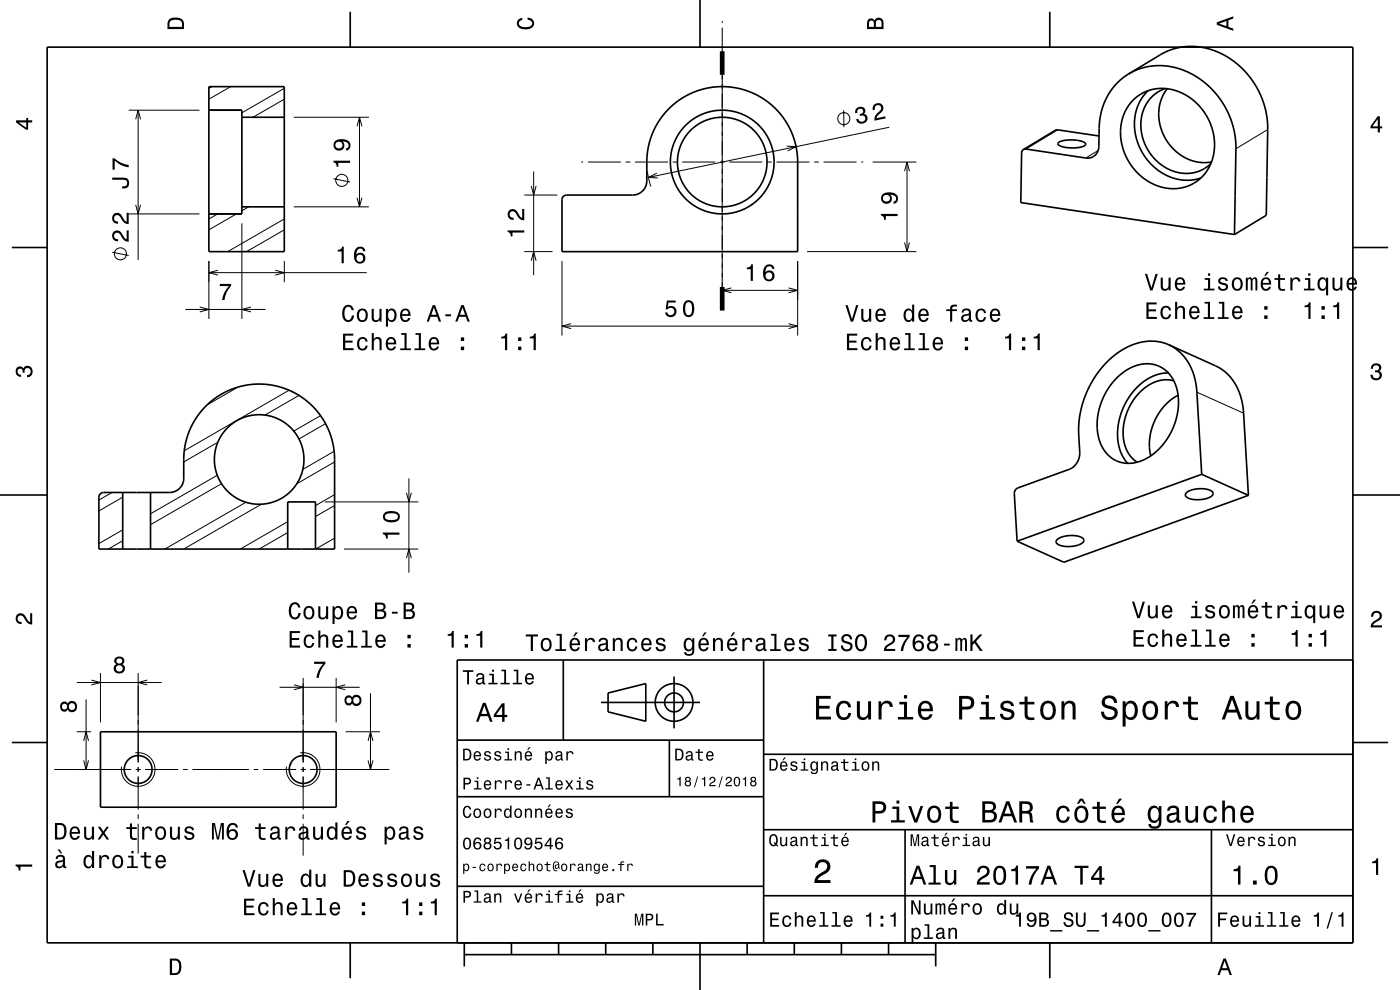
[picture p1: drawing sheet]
<svg xmlns="http://www.w3.org/2000/svg" width="297mm" height="210mm" viewBox="0 0 297 210" stroke-linecap="round" stroke-linejoin="round" font-family="sans-serif">
<g fill="none" stroke="#000" stroke-width=".21">
<path d="M44.9 18.4l-.6 .3M48.9 18.4l-4.6 2.6M60.3 18.7l-9 5.2M153.2 4.5v.4M153.2 5.9v7M153.2 13.9v1M153.2 15.9v47M27.3 23.4h15M28.8 25.3l.5-1.9 .5 1.9M29.3 23.4v31.7M60.3 21l-6.6 3.9M62.3 24.9h16"/>
<path d="M70.8 37.9l3.5 .7M75.7 26.8l.6-1.9 .5 1.9M76.3 24.9v19M112.7 39.4l.5 2 .5-2M113.2 36.4v22M123.3 34.4h.4M124.7 34.4h7M132.7 34.4h1M134.7 34.4h7M137.3 36.4l.8 3.2M139.3 36.7l-1.7 .9 1.9 .2M142.7 34.4h1"/>
<path d="M144.7 34.4h7M152.7 34.4h1M154.7 34.4h7M162.7 34.4h1M164.7 34.4h7M166.9 31l2 .1-1.8 .9M172.7 34.4h1M174.7 34.4h7M179 23.4v3.6M182.7 34.4h.4M185.1 34.4h9.3M188.6 27l-51 10.6"/>
<path d="M191.9 36.3l.5-1.9 .5 1.9M192.4 34.4v19M224.4 27.5l-6.7 4.1M233 31.9l-2.7 1.6M268.9 27.5l-6.7 4.1M23.8 53.5l3.5 .7M27.3 45.4h15M28.8 43.4l.5 2 .5-2M44.3 55.4v12.2M44.3 57.8h33.5M46.2 45.4l-1.9 1M46.2 57.3l-1.9 .5 1.9 .6"/>
<path d="M50.2 45.4l-5.9 3.4M51.3 47.4v20.2M52.8 43.9l-1.5 .8M58.4 57.3l1.9 .5-1.9 .6M60.3 48.8l-8 4.6M60.3 46.4l-12 7M60.3 55.4v4.4M62.3 43.9h16M75.7 41.9l.6 2 .5-2M111.2 53.4h6M111.2 41.4h7M112.7 55.3l.5-1.9 .5 1.9"/>
<path d="M119.2 55.4v15.8M169.2 55.4v15.8M171.2 53.4h23.2M191.9 51.4l.5 2 .5-2M39.3 65.6h17M42.4 65.1l1.9 .5-1.9 .6M53.2 65.1l-1.9 .5 1.9 .6M119.2 69.2h50M121.1 68.7l-1.9 .5 1.9 .5M153.2 63.9v.4M153.2 61.6h16M155.1 61.1l-1.9 .5 1.9 .5"/>
<path d="M167.3 68.7l1.9 .5-1.9 .5M167.3 61.1l1.9 .5-1.9 .5M46.2 93.8l-7.2 4.2M50.5 82.1l-6.6 3.8M61.3 82.8l-22.2 12.8M63.4 83.9l-7.2 4.1M68 88.2l-5.7 3.2M69.1 89.9l-5.7 3.2M70.9 95.7l-6.7 3.9M71 98l-8 4.6M253.9 83.2l9.9 4.4M23.8 104.5l-2.8 1.6"/>
<path d="M26 114.7l-3 1.8M26 105.5l-5 2.9M26 112.4l-5 2.9M46.1 100.8l-14.2 8.2M47 102.6l-15.1 8.7M52.2 106.5l-17.2 10M55.5 107l-16.5 9.5M61 113l-6 3.5M61 110.7l-10 5.8M68.9 106.5h19.8M71 107.2l-4.1 2.4M71 114.2l-4 2.3"/>
<path d="M71 104.9l-4.1 2.4M73 116.5h15.7M86.2 104.5l.5 2 .6-2M86.2 118.4l.5-1.9 .6 1.9M86.7 101.5v20M16.3 155.2h3M16.3 144.8h18M17.7 157.2l.6-2 .5 2M18.3 148.4v14.8M19.4 144.3l1.9 .5-1.9 .5M21.3 142.8v10.4M28.7 159.7a3.6 3.6 0 0 1 4.2 3.3 3.6 3.6 0 0 1-3.8 3.8 3.6 3.6 0 0 1-3.3-4.2"/>
<path d="M29.3 142.8v18.9M31.2 144.3l-1.9 .5 1.9 .5M59.3 145.8h17M62.4 145.3l1.9 .5-1.9 .5M63.7 159.7a3.6 3.6 0 0 1 4.2 3.3 3.6 3.6 0 0 1-3.8 3.8 3.6 3.6 0 0 1-3.3-4.2M64.3 143.8v17.9M71.3 143.8v9.4M73.2 145.3l-1.9 .5 1.9 .5M73.3 155.2h7.3M78.1 157.2l.5-2 .5 2M78.6 147.1v16.1M11.5 163.2h16.3"/>
<path d="M17.7 161.3l.6 1.9 .5-1.9M28.8 163.2h1M29.3 162.7v1M29.3 164.7v7M29.3 172.7v1M29.3 174.7v6.3M30.8 163.2h7M38.8 163.2h1M40.8 163.2h12M53.8 163.2h1M55.8 163.2h7M63.8 163.2h1"/>
<path d="M64.3 162.7v1M64.3 164.7v7M64.3 172.7v1M64.3 174.7v6.8M65.8 163.2h16.8M78.1 161.3l.5 1.9 .5-1.9"/>
<circle cx="72.5" cy="38.3" r="1.28"/>
<circle cx="179" cy="25.2" r="1.28"/>
<circle cx="25.6" cy="53.8" r="1.28"/>
</g>
<g fill="none" stroke="#000" stroke-width=".35">
<path d="M10 10h277v190h-277zM44.3 18.4h16v35h-16zM74.3 2.5v7.5M148.5 0v10M222.7 2.5v7.5M239.4 15.7l-1.6 1.1-1.5 1.6-1.2 1.6-.9 1.9-.5 1.7-.4 1.8-.2 5.7a2.4 2.4 0 0 1-2.8 2.4l-12.6-1.9-.6 .1M239.4 15.7l6.8-4.1 1.6-.8 2.7-.8 3.2-.1 3.4 .7 3.2 1.4 1.8 1.3 1.3 1.1 1.4 1.5 1.1 1.6 1.2 1.9 .8 2.1 .6 1.9 .4 2.2-.3 20.1-6.7 4M239.4 15.7l2.5-1.1 2.6-.6h2.7l2.7 .5 2.6 1 2.7 1.7 2 1.8 2 2.6 1.1 1.9 .9 2.1 .6 1.9 .3 2.1-.2 20.1M243.6 19.2a10.9 10.9 0 0 0-.3 14.6 10.5 10.5 0 0 0 11.5 4M247.2 18.8a8.3 8.3 0 0 0-4.7 10.9 9.6 9.6 0 0 0 11.4 6.8 7.2 7.2 0 0 0 3-1.8M247.6 18.8a9.9 9.9 0 0 0 2.4 13.8 8.7 8.7 0 0 0 7 1.7M44.3 23.4h7v22h-7"/>
<path d="M51.3 24.9h9M217.1 31.7l-.3 .3-.1 .4-.1 10.6 45.3 6.7M224.5 30.3a6.6 6.6 0 0 1 5.7 .1l.1 .2a2.19 2.19 0 0 1-2.1 .8 5 5 0 0 1-3.8-.8zM233.2 28.9l-9-1.4-7.1 4.2M240.3 21.3a9.4 9.4 0 0 1 13 .1l.4 .4a11.4 11.4 0 0 1 2 15 9.2 9.2 0 0 1-13.4 .8 11.5 11.5 0 0 1-2.7-15.4zM2.5 52.5h7.5M51.3 43.9h9M119.5 41.6l.7-.2h14a3 3 0 0 0 3-3l.1-5.5 .3-2 .6-1.9 .7-1.9 1.2-1.9 1.4-1.7 1.7-1.6 1.8-1.3 2-1 2.1-.7 2.3-.4 2.2-.1 2.2 .2 2.2 .5 2.1 .8 3 1.9 2.5 2.4 1.9 2.9 1.2 3.1 .3 1.7 .2 2v19.5h-50v-11zM159.5 43.4h-.1M287 52.5h7.5M247.9 79.1a10.9 10.9 0 0 0-9.2 6.6l-.8 1.8-.6 2.2-.2 2.1 .1 2.1a8.3 8.3 0 0 0 2 4.4M247.9 73.1l-1.7-.5-1.7-.2-1.9 .1-2 .5-1.9 .9-1.9 1.2-1.7 1.5-1.5 1.6-1.3 1.7-1.2 2.2-.9 2.1-.7 2.1-.5 2.2-.2 1.9 .3 5.5a3.8 3.8 0 0 1-2.2 3.6l-11 4-.5 .4-.2 .8 .6 10.1"/>
<path d="M247.9 73.1l10.9 5 2 1.7 1.6 2.2 .9 2.4 .5 2.6 1 18.1M247.9 73.1l1.9 1.2 1.5 1.4 1.3 2.1 .8 2.3 .5 2.9 1 17.6M236.8 80.3l1.2-1.1 1.3-.9a6.6 6.6 0 0 1 9.9 2.8l.6 1.8 .2 2.2-.2 2.4-.6 2.4-1 2.3-1.3 1.8-1.4 1.6-1.8 1.4a6.6 6.6 0 0 1-9.7-1.9l-.8-1.7-.3-1.6-.1-2.2 .2-1.9 .6-2.2 .8-1.8 1-1.7zM249 80.8a7.9 7.9 0 0 0-8.2 3.6l-1.1 1.7-.8 1.8a8.9 8.9 0 0 0 1.7 9.7l.6 .4M249.9 83.8a12 12 0 0 0-5.8 12.9M0 105h10M21.3 104.7l.7-.2h14a3 3 0 0 0 3-3l.1-5.5 .3-2 .5-1.9 .9-2.1 1.2-1.9 1.5-1.7 1.4-1.4 1.7-1.1 1.9-1.1 1.9-.7 2.5-.5 2.5-.1 2.2 .2 2.2 .5 2.1 .8 2.9 1.9 2.4 2.2 1.9 2.9 1.3 3.3 .4 1.9 .2 2v19.3h-50v-11zM26 104.5v12M31.9 104.5v12M61 116.5v-10h5.9v10M224.3 114.4a5.5 5.5 0 0 1 5.4-.2 .75 .75 0 0 1 .1 .8 .75 .75 0 0 1-.6 .4 5.4 5.4 0 0 1-5-.2l-.1-.4zM251.7 104.5a5.3 5.3 0 0 1 5.5-.1l.2 .3a2.03 2.03 0 0 1-2.1 1.2 4.2 4.2 0 0 1-3.8-.7v-.4z"/>
<path d="M254.9 100.6l9.9 4.5M254.9 100.6l-39.1 14.2M264.8 105.1l-39.1 14.2-9.9-4.5M287 105h10M119.5 140v17M162 140v60M287 140h-190v60M2.5 157.5h7.5M21.3 155.2h50v16h-50zM97 157h65M127.5 149h21M129 147l8-2v8l-8-2z"/>
<path d="M142 157v12M143 143.5v11M287 157.5h7.5M61.6 162l-.1 .2M97 169h65M162 176h125M162 160h125M192 176v24M257 176v24M97 188h65M162 190h125M74.3 200v7.5"/>
<path d="M98.5 202.5h100M98.5 200v5M108.5 200v2.5M118.5 200v2.5M128.5 200v2.5M138.5 200v2.5M148.5 200v10M158.5 200v2.5M168.5 200v2.5M178.5 200v2.5M188.5 200v2.5M198.5 200v5"/>
<path d="M222.7 200v7.5"/>
<circle cx="153.2" cy="34.4" r="9.5"/>
<circle cx="153.2" cy="34.4" r="11"/>
<circle cx="55" cy="97.5" r="9.5"/>
<circle cx="143" cy="149" r="2"/>
<circle cx="143" cy="149" r="4"/>
<circle cx="29.3" cy="163.2" r="2.95"/>
<circle cx="64.3" cy="163.2" r="2.95"/>
</g>
<path d="M153.2 10.9v5M153.2 60.9v5" fill="none" stroke="#000" stroke-width="1" stroke-linecap="butt"/>
<g fill="#000">
<path d="M36 4a2.18 2.18 0 0 0-.5 2.2h3.5v-1.2a1.43 1.43 0 0 0-1.7-1.3zM36.3 4.4a2.15 2.15 0 0 1 2.2 .3l.1 1h-2.6v-1z" fill-rule="evenodd"/>
<path d="M109.9 4.2l.9-.4v.4a.7 .7 0 0 0-.7 .5 .7 .7 0 0 0 .3 .8 1.7 1.7 0 0 0 2.5-.5 .9 .9 0 0 0-1-.8v-.5a1.24 1.24 0 0 1 1.4 1.1 1.24 1.24 0 0 1-1 1.4 2.22 2.22 0 0 1-2.5-.7l-.2-.5z" fill-rule="evenodd"/>
<path d="M184.2 4.2l-.3 .7v1.3h3.5v-1.3a.98 .98 0 0 0-.7-1.1 .98 .98 0 0 0-1.2 .6 .84 .84 0 0 0-1.3-.2zM184.5 4.5a.54 .54 0 0 1 .6-.1 .54 .54 0 0 1 .3 .6v.7h-1zM185.9 4.4a.62 .62 0 0 1 .8-.1 .62 .62 0 0 1 .3 .6v.8h-1.2z" fill-rule="evenodd"/>
<path d="M258.1 4.7v.6l3.5 1.2v-.4l-1-.4v-1.4l1-.4v-.4zM258.6 5l1.6-.5v1z" fill-rule="evenodd"/>
<path d="M3.4 25.5v.5l2.1 1.5h.5v-1.5h.8v-.5h-.8v-.5h-.4v.5zM4 26h1.6v1.1z" fill-rule="evenodd"/>
<path d="M23.8 37.7v.4h2.3a.74 .74 0 0 1 .9 .9 .74 .74 0 0 1-1.1 .5v.5a1.18 1.18 0 0 0 1.5-1 1.18 1.18 0 0 0-1.2-1.3zM23.9 33.6v2.4h.4v-1.9a5.2 5.2 0 0 0 3 1.4v-.5a5.2 5.2 0 0 1-3-1.4z" fill-rule="evenodd"/>
<path d="M70.7 34.1v.3a.77 .77 0 0 1 .7 1h.4v-.8h2.5v-.5zM71.2 29.8a1.17 1.17 0 0 0-.3 1.7 1.17 1.17 0 0 0 1.7 .2 1.17 1.17 0 0 0 .1-1.7 1.03 1.03 0 0 1 1.3 .8 .57 .57 0 0 1-.6 .7v.4a1.18 1.18 0 0 0 .9-1.2 1.18 1.18 0 0 0-1.1-1.1 2.87 2.87 0 0 0-2 .2zM71.1 30.7a.75 .75 0 0 1 1.5 0 .75 .75 0 0 1-1.5 0z" fill-rule="evenodd"/>
<path d="M181.6 23.1l-.2 .9 .5-.1a.62 .62 0 0 1 .2-.8 .62 .62 0 0 1 .8 .1 .62 .62 0 0 1-.1 .9l-.4 .1 .1 .4a.72 .72 0 0 1 1 .2 .72 .72 0 0 1-.3 1 .72 .72 0 0 1-1-.3l-.1-.3-.5 .1a1.18 1.18 0 0 0 1.7 .9 1.18 1.18 0 0 0 .3-2h-.3a.9 .9 0 0 0 .1-1.2 .9 .9 0 0 0-1.1-.3zM185.3 22.4l-.1 1 .4-.1a.7 .7 0 0 1 .3-1 .7 .7 0 0 1 1 .4 .7 .7 0 0 1-.3 .9 1.8 1.8 0 0 0-1.1 2l2.4-.5-.1-.4-1.9 .4a2.24 2.24 0 0 1 1.3-1.5 1.13 1.13 0 0 0-.3-1.6 1.13 1.13 0 0 0-1.6 .4z" fill-rule="evenodd"/>
<path d="M292.3 24.7l-1.6 2.1v.4h1.6v.9h.4v-.9h.5v-.4h-.5v-2.1zM292.3 25.2v1.6h-1.1z" fill-rule="evenodd"/>
<path d="M24.1 49.2a1.2 1.2 0 0 0-.2 1.3 1.2 1.2 0 0 0 1.1 .7v-.5a.71 .71 0 0 1-.8-.5 .71 .71 0 0 1 .5-.8 .71 .71 0 0 1 .9 .5 1.8 1.8 0 0 0 1.7 1.4v-2.4h-.4v1.9a2.2 2.2 0 0 1-1.2-1.5 1.11 1.11 0 0 0-1.6-.1zM24.1 45.5a1.2 1.2 0 0 0-.2 1.3 1.2 1.2 0 0 0 1.1 .7v-.5a.71 .71 0 0 1-.8-.5 .71 .71 0 0 1 .5-.9 .71 .71 0 0 1 .9 .5 1.8 1.8 0 0 0 1.7 1.4v-2.4h-.4v1.9a2.2 2.2 0 0 1-1.2-1.4 1.11 1.11 0 0 0-1.6-.1z" fill-rule="evenodd"/>
<path d="M71.7 53v.3h.8v2.5h.4v-3.5h-.3a.77 .77 0 0 1-.9 .7zM75.6 52.6a2.41 2.41 0 0 0 .2 3.2 1.16 1.16 0 0 0 1.5-.3 1.16 1.16 0 0 0-.2-1.5 1.16 1.16 0 0 0-1.5 0 1.02 1.02 0 0 1 .8-1.3 .58 .58 0 0 1 .6 .6h.5a1.12 1.12 0 0 0-.7-1 1.12 1.12 0 0 0-1.2 .3zM75.6 54.8a.75 .75 0 0 1 1.4 0 .75 .75 0 0 1-1.4 0z" fill-rule="evenodd"/>
<path d="M107.7 48.9v.3a.78 .78 0 0 1 .7 1h.3v-.9h2.5v-.4zM108 44.7a1.2 1.2 0 0 0-.2 1.3 1.2 1.2 0 0 0 1.2 .7v-.5a.71 .71 0 0 1-.9-.5 .71 .71 0 0 1 .5-.9 .71 .71 0 0 1 .9 .5 1.8 1.8 0 0 0 1.7 1.4v-2.4h-.4v1.9a2.2 2.2 0 0 1-1.2-1.4 1.11 1.11 0 0 0-1.6-.1z" fill-rule="evenodd"/>
<path d="M158.4 56.7v.4h.9v2.5h.4v-3.5h-.3a.77 .77 0 0 1-1 .6zM162.4 56.4a2.39 2.39 0 0 0 .2 3.2 1.16 1.16 0 0 0 1.5-.3 1.16 1.16 0 0 0-.2-1.6 1.16 1.16 0 0 0-1.5 0 1.02 1.02 0 0 1 .8-1.2 .58 .58 0 0 1 .6 .5h.5a1.12 1.12 0 0 0-.7-.9 1.12 1.12 0 0 0-1.2 .3zM162.3 58.5a.75 .75 0 0 1 1.5 0 .75 .75 0 0 1-1.5 0z" fill-rule="evenodd"/>
<path d="M186.9 45.4v.3a.77 .77 0 0 1 .7 1h.3v-.9h2.5v-.4zM187.3 41.1a1.18 1.18 0 0 0-.3 1.6 1.18 1.18 0 0 0 1.5 .4 1.18 1.18 0 0 0 .6-1.4l-.3-.4a1.02 1.02 0 0 1 1.3 .8 .56 .56 0 0 1-.5 .7v.4a1.18 1.18 0 0 0 .9-1.2 1.18 1.18 0 0 0-1.1-1.1 2.88 2.88 0 0 0-2.1 .2zM187.3 42a.75 .75 0 0 1 1.5 0 .75 .75 0 0 1-1.5 0z" fill-rule="evenodd"/>
<path d="M242.9 58.1l1.1 3.5h.5l1.1-3.5h-.5l-.8 3-.9-3zM246.2 58.9v1.8a.89 .89 0 0 0 .7 1 .89 .89 0 0 0 1-.5v.4h.4v-2.7h-.4v1.6a.65 .65 0 0 1-.4 .7 .65 .65 0 0 1-.8-.3v-2zM249.5 59.2a1.54 1.54 0 0 0 .8 2.5 1.06 1.06 0 0 0 1.1-.9h-.4l-.3 .4-.3 .1a.76 .76 0 0 1-.7-.9h1.8a1.16 1.16 0 0 0-.5-1.4 1.16 1.16 0 0 0-1.5 .2zM249.9 59.4a.66 .66 0 0 1 .8-.1 .66 .66 0 0 1 .3 .7h-1.3zM255.6 59v.4h.7v1.8h-.9v.4h2.2v-.4h-.9v-2.2zM256.3 58v.5h.4v-.5zM258.7 59a.76 .76 0 0 0-.2 .9 .76 .76 0 0 0 .7 .5l.9 .3a.63 .63 0 0 1-.6 .7 .63 .63 0 0 1-.7-.6h-.4a1.07 1.07 0 0 0 1.2 .9 1.07 1.07 0 0 0 .9-1.2l-.4-.4-1.1-.3a.53 .53 0 0 1 .4-.7 .53 .53 0 0 1 .6 .5h.5a1.03 1.03 0 0 0-.7-.8 1.03 1.03 0 0 0-1.1 .2zM261.6 59.2a1.53 1.53 0 0 0 .9 2.5 1.48 1.48 0 0 0 1.2-1.4 1.48 1.48 0 0 0-1.2-1.5l-.5 .1zM261.9 59.5a.67 .67 0 0 1 .8-.3 .67 .67 0 0 1 .5 .6 1.11 1.11 0 0 1-.7 1.5 1.17 1.17 0 0 1-.6-1.8zM264.3 58.9v2.7h.4v-2.1l.4-.3 .2 .3v2.1h.4v-1.8a.5 .5 0 0 1 .4-.6l.2 .1v.4v1.9h.4v-1.9a.69 .69 0 0 0-.5-.9l-.5 .4-.2-.3-.3-.1-.5 .4v-.3zM268.7 57.7l-.5 .8h.3l.7-.8zM267.7 59.2a1.54 1.54 0 0 0 .8 2.5 1.06 1.06 0 0 0 1.1-.9h-.4l-.2 .4-.4 .1a.76 .76 0 0 1-.7-.9h1.8a1.16 1.16 0 0 0-.5-1.4 1.16 1.16 0 0 0-1.5 .2zM268.1 59.4a.66 .66 0 0 1 .8-.1 .66 .66 0 0 1 .3 .7h-1.3zM271.1 58.2v.8h-.7v.4h.7l.1 1.8a1.04 1.04 0 0 0 1.4 .5v-.4a.68 .68 0 0 1-1-.4v-1.5h1v-.4h-1v-.8zM273.7 58.9v2.7h.5v-1.5a.66 .66 0 0 1 .3-.8 .66 .66 0 0 1 .9 .2v.2h.5a.9 .9 0 0 0-.7-.9 .9 .9 0 0 0-1.1 .5v-.4zM276.8 59v.4h.7v1.8h-.9v.4h2.3v-.4h-.9v-2.2zM277.5 58v.5h.5v-.5zM279.8 59.2a1.57 1.57 0 0 0 .7 2.5l.5-.1 .3-.4v1.5h.5v-3.8h-.5v.4l-.1-.2a.88 .88 0 0 0-1.4 .1zM280.1 59.5a.62 .62 0 0 1 .7-.3 .62 .62 0 0 1 .5 .6 1.12 1.12 0 0 1-.7 1.5 1.18 1.18 0 0 1-.5-1.8zM282.7 58.9v1.8a.89 .89 0 0 0 .6 1 .89 .89 0 0 0 1.1-.5v.4h.4v-2.7h-.5v1.6a.65 .65 0 0 1-.4 .7 .65 .65 0 0 1-.8-.3v-2zM286 59.2a1.54 1.54 0 0 0 .8 2.5 1.06 1.06 0 0 0 1-.9h-.4l-.2 .4-.4 .1a.76 .76 0 0 1-.7-.9h1.8a1.16 1.16 0 0 0-.5-1.4 1.16 1.16 0 0 0-1.4 .2zM286.3 59.4a.66 .66 0 0 1 .8-.1 .66 .66 0 0 1 .3 .7h-1.3z" fill-rule="evenodd"/>
<path d="M46.6 60.2h2.4v.4a5.3 5.3 0 0 0-1.4 3h-.5a5.2 5.2 0 0 1 1.4-2.9h-1.9z" fill-rule="evenodd"/>
<path d="M72.8 70.8v3.5h2.2v-.4h-1.8v-1.2h1.6v-.4h-1.6v-1.1h1.8v-.4zM76 71.9a1.53 1.53 0 0 0 .9 2.5 1.06 1.06 0 0 0 1.1-1.1h-.4a.67 .67 0 0 1-.7 .7 .67 .67 0 0 1-.7-.6 1.12 1.12 0 0 1 .7-1.5 .6 .6 0 0 1 .6 .6h.5a1.09 1.09 0 0 0-.8-1 1.09 1.09 0 0 0-1.2 .4zM78.9 70.7v3.6h.4v-1.6a.63 .63 0 0 1 .5-.8 .63 .63 0 0 1 .7 .7v1.7h.5v-1.8a.88 .88 0 0 0-.6-1 .88 .88 0 0 0-1.1 .5v-1.3zM82.1 71.9a1.54 1.54 0 0 0 .8 2.5 1.06 1.06 0 0 0 1.1-.9h-.4l-.2 .4-.4 .1a.76 .76 0 0 1-.7-.9h1.8a1.16 1.16 0 0 0-.5-1.4 1.16 1.16 0 0 0-1.5 .2zM82.5 72.1a.66 .66 0 0 1 .8-.2 .66 .66 0 0 1 .3 .8h-1.3zM85.1 70.7v.3h.7v2.9h-.9v.4h2.3v-.4h-.9v-3.2zM88.2 70.7v.3h.7v2.9h-1v.4h2.3v-.4h-.9v-3.2zM91.2 71.9a1.54 1.54 0 0 0 .8 2.5 1.05 1.05 0 0 0 1.1-.9h-.4l-.2 .4-.4 .1a.75 .75 0 0 1-.7-.9h1.8a1.16 1.16 0 0 0-.5-1.4 1.16 1.16 0 0 0-1.5 .2zM91.6 72.1a.66 .66 0 0 1 .8-.2 .66 .66 0 0 1 .3 .8h-1.3zM97.8 73.5v.8h.7v-.8zM97.8 71.6v.7h.7v-.7z" fill-rule="evenodd"/>
<path d="M72.9 65.1a2.51 2.51 0 0 0 .4 3.1 1.27 1.27 0 0 0 1.8-1.3h-.5a.82 .82 0 0 1-1.1 .9 2.08 2.08 0 0 1 0-2.6 .72 .72 0 0 1 1.1 .6h.5a1.19 1.19 0 0 0-.9-1.1 1.19 1.19 0 0 0-1.3 .4zM76 65.8a1.53 1.53 0 0 0 .9 2.5 1.48 1.48 0 0 0 1.1-1.4 1.48 1.48 0 0 0-1.1-1.5l-.5 .1zM76.3 66.1a.67 .67 0 0 1 .7-.3 .67 .67 0 0 1 .5 .6 1.11 1.11 0 0 1-.6 1.5 1.17 1.17 0 0 1-.6-1.8zM78.8 65.5v1.8a.89 .89 0 0 0 .7 1 .89 .89 0 0 0 1-.5v.4h.4v-2.7h-.4v1.6a.65 .65 0 0 1-.4 .8 .65 .65 0 0 1-.8-.3v-2.1zM81.9 65.5v3.8h.4v-1.5a.93 .93 0 0 0 1 .5 .93 .93 0 0 0 .8-.8 1.51 1.51 0 0 0-1-2.1l-.5 .2-.3 .3v-.4zM82.5 66.1a.63 .63 0 0 1 .7-.3 .63 .63 0 0 1 .4 .6 1.13 1.13 0 0 1-.6 1.5 1.18 1.18 0 0 1-.5-1.8zM85.2 65.8a1.54 1.54 0 0 0 .8 2.5 1.06 1.06 0 0 0 1-.8h-.4l-.2 .3-.4 .1a.75 .75 0 0 1-.7-.9h1.8a1.17 1.17 0 0 0-.5-1.4 1.17 1.17 0 0 0-1.4 .2zM85.5 66a.66 .66 0 0 1 .8-.1 .66 .66 0 0 1 .3 .7h-1.3zM91.8 64.7l-1.3 3.5h.5l.3-1h1.4l.4 1h.5l-1.3-3.5zM92 65.2l.6 1.6h-1.1zM94.5 66.7v.4h1.2v-.4zM97.9 64.7l-1.3 3.5h.4l.4-1h1.4l.4 1h.5l-1.3-3.5zM98.1 65.2l.6 1.6h-1.1z" fill-rule="evenodd"/>
<path d="M106.3 71.4v.4h.8v2.5h.5v-3.5h-.3a.77 .77 0 0 1-1 .6zM109.9 73.5v.8h.7v-.8zM109.9 71.6v.7h.7v-.7zM112.4 71.4v.4h.8v2.5h.5v-3.5h-.4a.77 .77 0 0 1-.9 .6z" fill-rule="evenodd"/>
<path d="M141.5 63.8l-.3 1.8h.4a.78 .78 0 0 1 1.2-.2 .78 .78 0 0 1 0 1.2 .78 .78 0 0 1-1.2-.1v-.2h-.5a1.21 1.21 0 0 0 1.5 1 1.21 1.21 0 0 0 .8-1.6 1.21 1.21 0 0 0-1.7-.6l.1-.9h1.5v-.4zM145.2 64.1a2.67 2.67 0 0 0 .4 3.1 1.14 1.14 0 0 0 1.6-.9 2.31 2.31 0 0 0-.6-2.5l-.5-.1-.5 .1zM145.7 64.2h.7a2.37 2.37 0 0 1 0 2.6h-.7a2.37 2.37 0 0 1 0-2.6z" fill-rule="evenodd"/>
<path d="M179.7 70.8v3.5h2.2v-.4h-1.8v-1.2h1.6v-.4h-1.6v-1.1h1.8v-.4zM183 71.9a1.53 1.53 0 0 0 .8 2.5 1.05 1.05 0 0 0 1.1-1.1h-.4a.67 .67 0 0 1-.7 .7 .67 .67 0 0 1-.7-.6 1.12 1.12 0 0 1 .7-1.5 .59 .59 0 0 1 .6 .6h.5a1.09 1.09 0 0 0-.8-1 1.09 1.09 0 0 0-1.1 .4zM185.8 70.7v3.6h.4v-1.6a.63 .63 0 0 1 .4-.8 .63 .63 0 0 1 .8 .4v2h.5v-1.8a.88 .88 0 0 0-.6-1 .88 .88 0 0 0-1.1 .5v-1.3zM189 71.9a1.54 1.54 0 0 0 .8 2.5 1.06 1.06 0 0 0 1.1-.9h-.4l-.2 .4-.4 .1a.75 .75 0 0 1-.7-.9h1.8a1.17 1.17 0 0 0-.5-1.4 1.17 1.17 0 0 0-1.5 .2zM189.4 72.1a.66 .66 0 0 1 .8-.2 .66 .66 0 0 1 .3 .8h-1.3zM192 70.7v.3h.7v2.9h-.9v.4h2.3v-.4h-.9v-3.2zM195.1 70.7v.3h.7v2.9h-1v.4h2.3v-.4h-.9v-3.2zM198.1 71.9a1.54 1.54 0 0 0 .8 2.5 1.06 1.06 0 0 0 1.1-.9h-.4l-.2 .4-.4 .1a.75 .75 0 0 1-.7-.9h1.8a1.17 1.17 0 0 0-.5-1.4 1.17 1.17 0 0 0-1.5 .2zM198.5 72.1a.66 .66 0 0 1 .8-.2 .66 .66 0 0 1 .3 .8h-1.3zM204.7 73.5v.8h.7v-.8zM204.7 71.6v.7h.7v-.7z" fill-rule="evenodd"/>
<path d="M179.4 64.7l1.1 3.5h.5l1.1-3.5h-.5l-.9 3-.9-3zM182.7 65.5v1.8a.89 .89 0 0 0 .6 1 .89 .89 0 0 0 1.1-.5v.4h.4v-2.7h-.4v1.6a.65 .65 0 0 1-.4 .8 .65 .65 0 0 1-.8-.3v-2.1zM186 65.8a1.54 1.54 0 0 0 .8 2.5 1.06 1.06 0 0 0 1.1-.8h-.5l-.2 .3-.4 .1a.76 .76 0 0 1-.6-.9h1.7a1.16 1.16 0 0 0-.5-1.4 1.16 1.16 0 0 0-1.4 .2zM186.3 66a.66 .66 0 0 1 .8-.1 .66 .66 0 0 1 .4 .7h-1.3zM192 65.8a1.57 1.57 0 0 0 .7 2.5l.5-.1 .3-.4v.4h.4v-3.6h-.4v1.3a.89 .89 0 0 0-1.5-.1zM192.3 66.1a.62 .62 0 0 1 .7-.3 .62 .62 0 0 1 .4 .6 1.11 1.11 0 0 1-.6 1.5 1.19 1.19 0 0 1-.5-1.8zM195.1 65.8a1.54 1.54 0 0 0 .8 2.5 1.05 1.05 0 0 0 1.1-.8h-.4l-.3 .3-.3 .1a.75 .75 0 0 1-.7-.9h1.7a1.16 1.16 0 0 0-.5-1.4 1.16 1.16 0 0 0-1.4 .2zM195.4 66a.66 .66 0 0 1 .8-.1 .66 .66 0 0 1 .4 .7h-1.3zM200.7 65.6v.4h.9v2.2h.4v-2.2h1v-.4h-1v-.4l.3-.2h.7v-.4a1.04 1.04 0 0 0-1.4 .8v.2zM204.3 65.7l-.3 .6h.4a.55 .55 0 0 1 .7-.5 .55 .55 0 0 1 .4 .8h-.3a1 1 0 0 0-1 .2 1 1 0 0 0-.3 1.1 .94 .94 0 0 0 1.7 0l.1 .3h.6v-.3l-.3-.1v-1.6a1.02 1.02 0 0 0-.7-.8 1.02 1.02 0 0 0-1 .3zM204.4 67.2l1.1-.3a.77 .77 0 0 1-.2 .8 .77 .77 0 0 1-.9 .1l-.1-.3zM207.2 65.8a1.52 1.52 0 0 0 .9 2.5 1.05 1.05 0 0 0 1.1-1h-.4a.67 .67 0 0 1-.7 .6 .67 .67 0 0 1-.7-.6 1.12 1.12 0 0 1 .7-1.5 .6 .6 0 0 1 .6 .6h.5a1.09 1.09 0 0 0-.8-.9 1.09 1.09 0 0 0-1.2 .3zM210.3 65.8a1.54 1.54 0 0 0 .8 2.5 1.05 1.05 0 0 0 1.1-.8h-.5l-.2 .3-.4 .1a.75 .75 0 0 1-.7-.9h1.8a1.16 1.16 0 0 0-.5-1.4 1.16 1.16 0 0 0-1.4 .2zM210.6 66a.66 .66 0 0 1 .8-.1 .66 .66 0 0 1 .4 .7h-1.4z" fill-rule="evenodd"/>
<path d="M213.2 71.4v.4h.8v2.5h.5v-3.5h-.3a.77 .77 0 0 1-1 .6zM216.8 73.5v.8h.7v-.8zM216.8 71.6v.7h.7v-.7zM219.3 71.4v.4h.8v2.5h.5v-3.5h-.4a.77 .77 0 0 1-.9 .6z" fill-rule="evenodd"/>
<path d="M243.2 64.2v3.5h2.2v-.5h-1.7v-1.2h1.5v-.4h-1.5v-1h1.7v-.4zM246.5 65.2a1.53 1.53 0 0 0 .8 2.5 1.05 1.05 0 0 0 1.1-1h-.4a.67 .67 0 0 1-.6 .7 .67 .67 0 0 1-.7-.6 1.12 1.12 0 0 1 .6-1.6 .59 .59 0 0 1 .7 .6h.4a1.09 1.09 0 0 0-.7-.9 1.09 1.09 0 0 0-1.2 .3zM249.3 64v3.7h.4v-1.6a.63 .63 0 0 1 .4-.8 .63 .63 0 0 1 .8 .4v2h.5v-1.8a.88 .88 0 0 0-.6-1 .88 .88 0 0 0-1.1 .4v-1.3zM252.6 65.2a1.54 1.54 0 0 0 .8 2.5 1.06 1.06 0 0 0 1-.8h-.4l-.2 .3-.4 .1a.76 .76 0 0 1-.7-.9h1.8a1.16 1.16 0 0 0-.5-1.3 1.16 1.16 0 0 0-1.4 .1zM252.9 65.4a.66 .66 0 0 1 .8-.1 .66 .66 0 0 1 .3 .8h-1.3zM255.5 64v.4h.7v2.9h-.9v.4h2.3v-.4h-.9v-3.3zM258.6 64v.4h.7v2.9h-.9v.4h2.2v-.4h-.9v-3.3zM261.7 65.2a1.54 1.54 0 0 0 .8 2.5 1.06 1.06 0 0 0 1.1-.8h-.5l-.2 .3-.4 .1a.76 .76 0 0 1-.7-.9h1.8a1.17 1.17 0 0 0-.5-1.3 1.17 1.17 0 0 0-1.4 .1zM262 65.4a.66 .66 0 0 1 .8-.1 .66 .66 0 0 1 .3 .8h-1.3zM268.2 66.9v.8h.7v-.8zM268.2 64.9v.8h.7v-.8z" fill-rule="evenodd"/>
<path d="M276.8 64.8v.4h.8v2.5h.4v-3.6h-.3a.78 .78 0 0 1-.9 .7zM280.3 66.9v.8h.7v-.8zM280.3 64.9v.8h.7v-.8zM282.8 64.8v.4h.8v2.5h.5v-3.6h-.3a.77 .77 0 0 1-1 .7z" fill-rule="evenodd"/>
<path d="M291.1 77.4a1.08 1.08 0 0 1 1.4-.2 1.08 1.08 0 0 1 .4 1.2l-.3 .3a1.06 1.06 0 0 1 .5 1.3 1.06 1.06 0 0 1-1.2 .7 1.1 1.1 0 0 1-1.2-1.2h.5a.71 .71 0 0 0 1 .8 .71 .71 0 0 0 .1-1.3h-.6v-.4a.61 .61 0 0 0 .8-.3 .61 .61 0 0 0-.2-.8 .61 .61 0 0 0-.9 .2l-.1 .5h-.5z" fill-rule="evenodd"/>
<path d="M3.6 78a.86 .86 0 0 1 1.4 .2 1.06 1.06 0 0 1 1.2-.6 1.06 1.06 0 0 1 .7 1.2 1.1 1.1 0 0 1-1.2 1.2v-.4a.71 .71 0 0 0 .8-1 .71 .71 0 0 0-1.3-.1v.6h-.4a.61 .61 0 0 0-.3-.8 .61 .61 0 0 0-.8 .2 .61 .61 0 0 0 .2 .8l.6 .2v.4a1.15 1.15 0 0 1-1.2-.6 1.15 1.15 0 0 1 .3-1.3z" fill-rule="evenodd"/>
<path d="M81.2 113v.3a.77 .77 0 0 1 .7 .9h.4v-.8h2.4v-.4zM81.7 108.7a1.13 1.13 0 0 0-.4 1.2 1.13 1.13 0 0 0 1 .8 2.29 2.29 0 0 0 2.4-.6 1.14 1.14 0 0 0-.9-1.6 2.86 2.86 0 0 0-2.1 .2zM81.7 109.3a2.37 2.37 0 0 1 2.6 0v.6a2.37 2.37 0 0 1-2.6 0z" fill-rule="evenodd"/>
<path d="M3.6 130.4a1.22 1.22 0 0 1 2 .7l.4 .6 .4 .3v-1.9h.4v2.4a1.8 1.8 0 0 1-1.7-1.4 .71 .71 0 0 0-.9-.5 .71 .71 0 0 0-.5 .8 .71 .71 0 0 0 .9 .5v.5a1.18 1.18 0 0 1-1.2-.7 1.18 1.18 0 0 1 .2-1.3z" fill-rule="evenodd"/>
<path d="M61.4 133.9v3.5h2.3v-.5h-1.8v-1.1h1.6v-.5h-1.6v-1h1.7v-.4zM64.7 134.9a1.53 1.53 0 0 0 .9 2.6 1.07 1.07 0 0 0 1.1-1.1h-.5a.67 .67 0 0 1-.6 .7 .67 .67 0 0 1-.7-.6 1.11 1.11 0 0 1 .7-1.5 .59 .59 0 0 1 .6 .6h.5a1.09 1.09 0 0 0-.8-1 1.09 1.09 0 0 0-1.2 .3zM67.5 133.7v3.7h.5v-1.6a.63 .63 0 0 1 .5-.8 .63 .63 0 0 1 .7 .7v1.7h.4v-1.8a.88 .88 0 0 0-.6-1 .88 .88 0 0 0-1 .5v-1.4zM70.8 134.9a1.54 1.54 0 0 0 .8 2.6 1.06 1.06 0 0 0 1.1-.9h-.5l-.2 .3-.4 .2a.76 .76 0 0 1-.6-1h1.7a1.16 1.16 0 0 0-.5-1.3 1.16 1.16 0 0 0-1.4 .1zM71.1 135.2a.66 .66 0 0 1 .8-.2 .66 .66 0 0 1 .4 .8h-1.3zM73.8 133.7v.4h.7v2.9h-.9v.4h2.2v-.4h-.9v-3.3zM76.8 133.7v.4h.7v2.9h-.9v.4h2.3v-.4h-.9v-3.3zM79.9 134.9a1.54 1.54 0 0 0 .8 2.6 1.07 1.07 0 0 0 1.1-.9h-.4l-.3 .3-.3 .2a.76 .76 0 0 1-.7-1h1.7a1.16 1.16 0 0 0-.5-1.3 1.16 1.16 0 0 0-1.4 .1zM80.2 135.2a.66 .66 0 0 1 .8-.2 .66 .66 0 0 1 .4 .8h-1.3zM86.4 136.6v.8h.7v-.8zM86.4 134.7v.7h.7v-.7z" fill-rule="evenodd"/>
<path d="M61.6 128.2a2.52 2.52 0 0 0 .4 3.1 1.27 1.27 0 0 0 1.8-1.3h-.5a.82 .82 0 0 1-1.1 .9 2.08 2.08 0 0 1 0-2.7 .71 .71 0 0 1 1.1 .7h.4a1.19 1.19 0 0 0-.8-1.1 1.19 1.19 0 0 0-1.3 .4zM64.7 128.9a1.53 1.53 0 0 0 .8 2.5 1.48 1.48 0 0 0 1.2-1.4 1.48 1.48 0 0 0-1.2-1.5l-.5 .1zM65 129.2a.67 .67 0 0 1 .7-.3 .67 .67 0 0 1 .5 .6 1.11 1.11 0 0 1-.7 1.5 1.17 1.17 0 0 1-.5-1.8zM67.5 128.6v1.8a.89 .89 0 0 0 .6 1 .89 .89 0 0 0 1.1-.5v.4h.4v-2.7h-.4v1.6a.64 .64 0 0 1-.4 .8 .64 .64 0 0 1-.8-.4v-2zM70.5 128.6v3.8h.5v-1.5a.93 .93 0 0 0 1 .5 .93 .93 0 0 0 .7-.8 1.5 1.5 0 0 0-.9-2.1l-.5 .1-.3 .4v-.4zM71.2 129.2a.63 .63 0 0 1 .7-.3 .63 .63 0 0 1 .4 .6 1.13 1.13 0 0 1-.6 1.5 1.18 1.18 0 0 1-.5-1.8zM73.8 128.9a1.55 1.55 0 0 0 .8 2.5 1.07 1.07 0 0 0 1.1-.9h-.4l-.2 .4-.4 .1a.76 .76 0 0 1-.7-.9h1.8a1.17 1.17 0 0 0-.5-1.4 1.17 1.17 0 0 0-1.5 .2zM74.2 129.1a.66 .66 0 0 1 .8-.1 .66 .66 0 0 1 .3 .7h-1.3zM79.6 127.8v3.5h1.3a.98 .98 0 0 0 1-.7 .98 .98 0 0 0-.6-1.2 .86 .86 0 0 0 .5-1 .86 .86 0 0 0-1-.6zM80 128.2h.7a.53 .53 0 0 1 .7 .6 .53 .53 0 0 1-.7 .5h-.7zM80 129.7h.8a.61 .61 0 0 1 .7 .6 .61 .61 0 0 1-.7 .6h-.8zM83.1 129.8v.4h1.3v-.4zM85.6 127.8v3.5h1.3a.98 .98 0 0 0 1.1-.7 .98 .98 0 0 0-.6-1.2 .86 .86 0 0 0 .4-1 .86 .86 0 0 0-.9-.6zM86.1 128.2h.7a.53 .53 0 0 1 .6 .6 .53 .53 0 0 1-.6 .5h-.7zM86.1 129.7h.7a.61 .61 0 0 1 .8 .6 .61 .61 0 0 1-.7 .6h-.8z" fill-rule="evenodd"/>
<path d="M95 134.5v.4h.8v2.5h.5v-3.6h-.4a.77 .77 0 0 1-.9 .7zM98.6 136.6v.8h.7v-.8zM98.6 134.7v.7h.7v-.7zM101.1 134.5v.4h.8v2.5h.4v-3.6h-.3a.77 .77 0 0 1-.9 .7z" fill-rule="evenodd"/>
<path d="M111.5 134.6v.4h1.1v3.1h.5v-3.1h1v-.4zM115 135.7a1.53 1.53 0 0 0 .9 2.5 1.48 1.48 0 0 0 1.1-1.5 1.48 1.48 0 0 0-1.1-1.4l-.5 .1zM115.3 135.9a.67 .67 0 0 1 .7-.2 .67 .67 0 0 1 .5 .6 1.11 1.11 0 0 1-.6 1.5 1.17 1.17 0 0 1-.6-1.9zM118 134.5v.3h.7v2.9h-.9v.4h2.3v-.4h-.9v-3.2zM122.1 134.2l-.5 .8h.3l.7-.8zM121.1 135.7a1.54 1.54 0 0 0 .8 2.5 1.05 1.05 0 0 0 1.1-.9h-.4l-.2 .4-.4 .1a.76 .76 0 0 1-.7-.9h1.8a1.16 1.16 0 0 0-.5-1.4 1.16 1.16 0 0 0-1.5 .2zM121.5 135.9a.66 .66 0 0 1 .8-.2 .66 .66 0 0 1 .3 .8h-1.3zM124.1 135.4v2.7h.4v-1.6a.66 .66 0 0 1 .4-.7 .66 .66 0 0 1 .8 .2l.1 .2h.4a.89 .89 0 0 0-.7-.9 .89 .89 0 0 0-1 .5v-.4zM127.3 135.5l-.3 .7h.4a.55 .55 0 0 1 .7-.6 .55 .55 0 0 1 .3 .8l-.2 .1a1.13 1.13 0 0 0-1.3 .9 .73 .73 0 0 0 .8 .8l.5-.1 .4-.4 .1 .3 .5 .1v-.4h-.2v-1.6a1.02 1.02 0 0 0-1.7-.6zM127.4 137l1.1-.3a.77 .77 0 0 1-.2 .9 .77 .77 0 0 1-.9 .1zM130 135.4v2.7h.4v-1.6a.63 .63 0 0 1 .4-.8 .63 .63 0 0 1 .8 .4l.1 2h.4v-1.8a.89 .89 0 0 0-.6-1 .89 .89 0 0 0-1.1 .5v-.4zM133.3 135.7a1.53 1.53 0 0 0 .8 2.5 1.05 1.05 0 0 0 1.1-1.1h-.4a.67 .67 0 0 1-.6 .7 .67 .67 0 0 1-.7-.6 1.12 1.12 0 0 1 .6-1.5 .6 .6 0 0 1 .7 .6h.4a1.09 1.09 0 0 0-.8-1 1.09 1.09 0 0 0-1.1 .4zM136.3 135.7a1.54 1.54 0 0 0 .8 2.5 1.05 1.05 0 0 0 1.1-.9h-.4l-.3 .4-.3 .1a.76 .76 0 0 1-.7-.9h1.7a1.16 1.16 0 0 0-.5-1.4 1.16 1.16 0 0 0-1.4 .2zM136.7 135.9a.66 .66 0 0 1 .7-.2 .66 .66 0 0 1 .4 .8h-1.3zM139.4 135.5a.76 .76 0 0 0-.2 .8 .76 .76 0 0 0 .7 .5l.9 .4a.63 .63 0 0 1-.6 .6 .63 .63 0 0 1-.7-.6h-.4a1.07 1.07 0 0 0 1.2 1 1.07 1.07 0 0 0 .9-1.2l-.4-.4-1.1-.3a.54 .54 0 0 1 .4-.7 .54 .54 0 0 1 .6 .5h.5a1.03 1.03 0 0 0-.7-.9 1.03 1.03 0 0 0-1.1 .3zM145.3 135.7a1.57 1.57 0 0 0 .8 2.5l.4-.1 .4-.4a.73 .73 0 0 1-.3 1 .73 .73 0 0 1-1-.4h-.5a1.09 1.09 0 0 0 1.3 .9 1.09 1.09 0 0 0 .9-1.2v-2.6h-.4v.4l-.4-.4a.89 .89 0 0 0-1.2 .3zM145.7 135.9a.63 .63 0 0 1 .6-.2 .63 .63 0 0 1 .5 .6 1.11 1.11 0 0 1-.7 1.5 1.2 1.2 0 0 1-.4-1.9zM149.4 134.2l-.5 .8h.3l.7-.8zM148.4 135.7a1.54 1.54 0 0 0 .8 2.5 1.06 1.06 0 0 0 1.1-.9h-.4l-.2 .4-.4 .1a.76 .76 0 0 1-.7-.9h1.8a1.16 1.16 0 0 0-.5-1.4 1.16 1.16 0 0 0-1.5 .2zM148.8 135.9a.66 .66 0 0 1 .8-.2 .66 .66 0 0 1 .3 .8h-1.3zM151.3 135.4v2.7h.4v-1.6a.63 .63 0 0 1 .4-.8 .63 .63 0 0 1 .8 .4v2h.5v-1.8a.89 .89 0 0 0-.7-1 .89 .89 0 0 0-1 .5v-.4zM155.5 134.2l-.5 .8h.3l.7-.8zM154.5 135.7a1.54 1.54 0 0 0 .8 2.5 1.06 1.06 0 0 0 1.1-.9h-.4l-.3 .4-.3 .1a.76 .76 0 0 1-.7-.9h1.8a1.16 1.16 0 0 0-.5-1.4 1.16 1.16 0 0 0-1.5 .2zM154.9 135.9a.66 .66 0 0 1 .8-.2 .66 .66 0 0 1 .3 .8h-1.3zM157.5 135.4v2.7h.4v-1.6a.67 .67 0 0 1 .4-.7 .67 .67 0 0 1 .8 .2l.1 .2h.4a.89 .89 0 0 0-.7-.9 .89 .89 0 0 0-1 .5v-.4zM160.6 135.5l-.2 .7h.4a.55 .55 0 0 1 .7-.6 .55 .55 0 0 1 .3 .8l-.2 .1a1 1 0 0 0-1 .2 1 1 0 0 0-.3 1 .94 .94 0 0 0 1.7 0l.1 .3 .5 .1v-.4h-.2v-.2v-1.4a1.02 1.02 0 0 0-.7-.8 1.02 1.02 0 0 0-1.1 .2zM160.8 137l1.1-.3a.77 .77 0 0 1-.2 .9 .77 .77 0 0 1-.9 .1l-.1-.4zM163.6 134.5v.3h.7v2.9h-.9v.4h2.2v-.4h-.9v-3.2zM166.7 135.7a1.54 1.54 0 0 0 .8 2.5 1.06 1.06 0 0 0 1.1-.9h-.5l-.2 .4-.4 .1a.76 .76 0 0 1-.7-.9h1.8a1.16 1.16 0 0 0-.5-1.4 1.16 1.16 0 0 0-1.4 .2zM167 135.9a.66 .66 0 0 1 .8-.2 .66 .66 0 0 1 .3 .8h-1.3zM169.8 135.5a.76 .76 0 0 0-.3 .8 .76 .76 0 0 0 .8 .5l.8 .4a.63 .63 0 0 1-.6 .6 .63 .63 0 0 1-.6-.6h-.5a1.07 1.07 0 0 0 1.2 1 1.07 1.07 0 0 0 1-1.2l-.5-.4-1.1-.3a.54 .54 0 0 1 .5-.7 .54 .54 0 0 1 .6 .5h.4a1.03 1.03 0 0 0-.7-.9 1.03 1.03 0 0 0-1 .3zM175.7 134.6v.4h.7v2.7h-.7v.4h1.8v-.4h-.7v-2.7h.7v-.4zM178.8 134.8a.96 .96 0 0 0-.3 1.1 .96 .96 0 0 0 .9 .6 .78 .78 0 0 1 1 .9 .84 .84 0 0 1-1 .3 .84 .84 0 0 1-.6-.8h-.4a1.21 1.21 0 0 0 1.5 1.3 1.21 1.21 0 0 0 .7-1.8l-1.2-.4a.58 .58 0 0 1-.4-.8 .58 .58 0 0 1 .9-.2l.2 .1 .2 .5h.5a1.16 1.16 0 0 0-.7-1.1 1.16 1.16 0 0 0-1.3 .3zM181.7 135a2.53 2.53 0 0 0 .4 3.1 1.21 1.21 0 0 0 1.8-1 1.93 1.93 0 0 0-1-2.6l-.8 .1zM182.3 135l.4-.1a1.7 1.7 0 0 1 .3 2.8l-.3 .1a1.69 1.69 0 0 1-.4-2.8zM187.9 134.9l-.3 .9h.4a.7 .7 0 0 1 .6-.8 .7 .7 0 0 1 .8 .5 .7 .7 0 0 1-.5 .8 1.81 1.81 0 0 0-1.4 1.8h2.4v-.4h-1.9a2.23 2.23 0 0 1 1.5-1.2 1.13 1.13 0 0 0 .1-1.7 1.13 1.13 0 0 0-1.7 .1zM190.6 134.7v.4h1.9a5.2 5.2 0 0 0-1.4 3h.5a5.3 5.3 0 0 1 1.4-3v-.4zM194.1 134.8l-.4 .9a1.75 1.75 0 0 0 1.2 2.5 1.15 1.15 0 0 0 1.1-1.6 1.15 1.15 0 0 0-1.9-.4 1.02 1.02 0 0 1 .8-1.2 .58 .58 0 0 1 .6 .5h.5a1.12 1.12 0 0 0-.7-.9 1.12 1.12 0 0 0-1.2 .2zM194.1 137a.75 .75 0 0 1 1.5 0 .75 .75 0 0 1-1.5 0zM197 134.8a.83 .83 0 0 0 .2 1.4 1.11 1.11 0 0 0-.4 1.5 1.11 1.11 0 0 0 1.5 .4 1.03 1.03 0 0 0 .7-.9 1.03 1.03 0 0 0-.5-1 .88 .88 0 0 0 .4-1.1 .88 .88 0 0 0-1.1-.5zM197.1 137.1a.71 .71 0 0 1 1.4 0 .71 .71 0 0 1-1.4 0zM197.2 135.5a.6 .6 0 0 1 1.2 0 .6 .6 0 0 1-1.2 0zM200.3 136.5v.4h1.2v-.4zM202.7 135.4v2.7h.4v-2.1l.2-.3h.3l.1 .3v2.1h.4v-2.1l.4-.4 .2 .2v.4v1.9h.4v-1.9a.69 .69 0 0 0-.5-.9l-.5 .4-.2-.3-.3-.1-.5 .4v-.3zM205.9 134.6v3.5h.4v-1.3l.4-.4 1.2 1.7h.6l-1.4-2 1.3-1.5h-.6l-1.5 1.6v-1.6z" fill-rule="evenodd"/>
<path d="M240.5 133.7v3.5h2.2v-.5h-1.8v-1.1h1.6v-.5h-1.6v-1h1.7v-.4zM243.7 134.8a1.53 1.53 0 0 0 .9 2.5 1.06 1.06 0 0 0 1.1-1.1h-.4a.67 .67 0 0 1-.7 .7 .67 .67 0 0 1-.7-.6 1.12 1.12 0 0 1 .7-1.5 .59 .59 0 0 1 .6 .6h.5a1.09 1.09 0 0 0-.8-1 1.09 1.09 0 0 0-1.2 .4zM246.6 133.6v3.6h.4v-1.6a.63 .63 0 0 1 .4-.8 .63 .63 0 0 1 .8 .4v2h.5v-1.8a.88 .88 0 0 0-.6-1 .88 .88 0 0 0-1.1 .5v-1.3zM249.8 134.8a1.55 1.55 0 0 0 .8 2.5 1.07 1.07 0 0 0 1.1-.9h-.4l-.2 .3-.4 .2a.76 .76 0 0 1-.7-1h1.8a1.17 1.17 0 0 0-.5-1.3 1.17 1.17 0 0 0-1.5 .2zM250.2 135a.66 .66 0 0 1 .8-.2 .66 .66 0 0 1 .3 .8h-1.3zM252.8 133.6v.3h.7v2.9h-.9v.4h2.3v-.4h-.9v-3.2zM255.9 133.6v.3h.6v2.9h-.9v.4h2.3v-.4h-.9v-3.2zM258.9 134.8a1.54 1.54 0 0 0 .8 2.5 1.07 1.07 0 0 0 1.1-.9h-.4l-.2 .3-.4 .2a.76 .76 0 0 1-.7-1h1.8a1.17 1.17 0 0 0-.5-1.3 1.17 1.17 0 0 0-1.5 .2zM259.3 135a.66 .66 0 0 1 .8-.2 .66 .66 0 0 1 .3 .8h-1.3zM265.5 136.4v.8h.7v-.8zM265.5 134.5v.7h.7v-.7z" fill-rule="evenodd"/>
<path d="M240.1 127.6l1.2 3.5h.5l1.1-3.5h-.5l-.9 3-.9-3zM243.5 128.4v1.8a.89 .89 0 0 0 .6 1 .89 .89 0 0 0 1.1-.5v.4h.4v-2.7h-.4v1.6a.64 .64 0 0 1-.4 .8 .64 .64 0 0 1-.8-.3l-.1-2.1zM246.8 128.7a1.54 1.54 0 0 0 .8 2.5 1.05 1.05 0 0 0 1.1-.9h-.5l-.2 .4-.4 .1a.76 .76 0 0 1-.7-.9h1.8a1.16 1.16 0 0 0-.5-1.4 1.16 1.16 0 0 0-1.4 .2zM247.1 128.9a.66 .66 0 0 1 .8-.1 .66 .66 0 0 1 .4 .7h-1.4zM252.8 128.5v.4h.7v1.9h-.9v.3h2.3v-.3h-.9v-2.3zM253.5 127.5v.5h.5v-.5zM256 128.5a.75 .75 0 0 0-.3 .9 .75 .75 0 0 0 .8 .5l.8 .3a.63 .63 0 0 1-.6 .7 .63 .63 0 0 1-.6-.6h-.5a1.1 1.1 0 0 0 1.1 .9 1.1 1.1 0 0 0 1.1-.9 .78 .78 0 0 0-.8-.8l-.8-.2a.54 .54 0 0 1 .5-.7 .54 .54 0 0 1 .6 .5h.4a1.03 1.03 0 0 0-.7-.8 1.03 1.03 0 0 0-1 .2zM258.9 128.7a1.52 1.52 0 0 0 .8 2.5 1.48 1.48 0 0 0 1.2-1.4 1.48 1.48 0 0 0-1.2-1.5l-.5 .1zM259.2 129a.67 .67 0 0 1 .7-.3 .67 .67 0 0 1 .5 .6 1.11 1.11 0 0 1-.7 1.5 1.17 1.17 0 0 1-.5-1.8zM261.6 128.4v2.7h.4v-1.8l.2-.6h.3l.1 .3v2.1h.4v-2.1l.4-.3 .2 .1v.4v1.9h.4v-1.8a.69 .69 0 0 0-.5-1l-.6 .4-.2-.3-.3-.1-.4 .4v-.3zM266 127.2l-.5 .8h.3l.7-.8zM265 128.7a1.54 1.54 0 0 0 .8 2.5 1.06 1.06 0 0 0 1.1-.9h-.4l-.3 .4-.3 .1a.76 .76 0 0 1-.7-.9h1.7a1.17 1.17 0 0 0-.5-1.4 1.17 1.17 0 0 0-1.4 .2zM265.4 128.9a.66 .66 0 0 1 .7-.1 .66 .66 0 0 1 .4 .7h-1.3zM268.4 127.7v.8h-.8v.4h.8v1.8a1.04 1.04 0 0 0 1.5 .5v-.4a.68 .68 0 0 1-1-.3l-.1-1.6h1.1v-.4h-1.1v-.8zM271 128.4v2.7h.5v-1.5a.66 .66 0 0 1 .3-.8 .66 .66 0 0 1 .8 .2l.1 .3h.4a.89 .89 0 0 0-.7-1 .89 .89 0 0 0-1 .6v-.5zM274.1 128.5v.4h.7v1.9h-.9v.3h2.3v-.3h-1v-2.3zM274.8 127.5v.5h.5v-.5zM277 128.7a1.57 1.57 0 0 0 .8 2.5l.4-.1 .4-.4v1.5h.4v-3.8h-.4v.4l-.2-.2a.87 .87 0 0 0-1.4 .1zM277.4 129a.62 .62 0 0 1 .7-.3 .62 .62 0 0 1 .4 .6 1.12 1.12 0 0 1-.6 1.5 1.19 1.19 0 0 1-.5-1.8zM279.9 128.4v1.8a.89 .89 0 0 0 .7 1 .89 .89 0 0 0 1-.5v.4h.4v-2.7h-.4v1.6a.65 .65 0 0 1-.4 .8 .65 .65 0 0 1-.8-.3v-2.1zM283.2 128.7a1.54 1.54 0 0 0 .8 2.5 1.06 1.06 0 0 0 1.1-.9h-.4l-.3 .4-.3 .1a.76 .76 0 0 1-.7-.9h1.8a1.17 1.17 0 0 0-.5-1.4 1.17 1.17 0 0 0-1.5 .2zM283.6 128.9a.66 .66 0 0 1 .8-.1 .66 .66 0 0 1 .3 .7h-1.3z" fill-rule="evenodd"/>
<path d="M274 134.3v.4h.8v2.5h.5v-3.6h-.3a.78 .78 0 0 1-1 .7zM277.6 136.4v.8h.7v-.8zM277.6 134.5v.7h.7v-.7zM280.1 134.3v.4h.8v2.5h.5v-3.6h-.4a.77 .77 0 0 1-.9 .7z" fill-rule="evenodd"/>
<path d="M291.2 129.9a1.18 1.18 0 0 1 1.9 .3 1.18 1.18 0 0 1-1 1.7l-.5 .3-.3 .5h1.9v.4h-2.4a1.8 1.8 0 0 1 1.4-1.8 .71 .71 0 0 0 .5-.8 .71 .71 0 0 0-.9-.5 .71 .71 0 0 0-.5 .8h-.4z" fill-rule="evenodd"/>
<path d="M13 149.1a1.06 1.06 0 0 0-.2 1.3 1.06 1.06 0 0 0 1.3 .5l.3-.4a1.11 1.11 0 0 0 1.5 .4 1.11 1.11 0 0 0 .4-1.5 1.03 1.03 0 0 0-.9-.7 1.03 1.03 0 0 0-1 .6l-.1-.2a.85 .85 0 0 0-1.3 0zM14.6 149.9a.71 .71 0 0 1 1.4 0 .71 .71 0 0 1-1.4 0zM13.1 149.9a.6 .6 0 0 1 1.2 0 .6 .6 0 0 1-1.2 0z" fill-rule="evenodd"/>
<path d="M24.5 139.5a.83 .83 0 0 0 .2 1.4 1.11 1.11 0 0 0-.4 1.5 1.11 1.11 0 0 0 1.5 .4 1.03 1.03 0 0 0 .7-.9 1.03 1.03 0 0 0-.6-1 .89 .89 0 0 0 .4-1.1 .89 .89 0 0 0-1-.5zM24.6 141.8a.71 .71 0 0 1 1.4 0 .71 .71 0 0 1-1.4 0zM24.7 140.2a.6 .6 0 0 1 1.2 0 .6 .6 0 0 1-1.2 0z" fill-rule="evenodd"/>
<path d="M66.6 140.4h2.4v.4a5.3 5.3 0 0 0-1.4 3h-.5a5.2 5.2 0 0 1 1.4-3h-1.9z" fill-rule="evenodd"/>
<path d="M73.3 147.8a1.06 1.06 0 0 0-.2 1.3 1.06 1.06 0 0 0 1.3 .4l.3-.3a1.11 1.11 0 0 0 1.6 .4 1.11 1.11 0 0 0 .3-1.5 1.03 1.03 0 0 0-.9-.7 1.03 1.03 0 0 0-1 .5l-.1-.2a.85 .85 0 0 0-1.3 .1zM74.9 148.6a.71 .71 0 0 1 1.4 0 .71 .71 0 0 1-1.4 0zM73.5 148.6a.59 .59 0 0 1 1.1 0 .59 .59 0 0 1-1.1 0z" fill-rule="evenodd"/>
<path d="M98.2 158.8v2.5h.9a1.37 1.37 0 0 0 .7-2.2 1.56 1.56 0 0 0-1.6-.3zM98.6 159.1a.98 .98 0 0 1 1.1 .7 .98 .98 0 0 1-.6 1.2h-.5zM100.7 159.6a1.04 1.04 0 0 0-.2 1.2 1.04 1.04 0 0 0 1 .5l.5-.5h-.3l-.4 .3a.54 .54 0 0 1-.5-.7h1.3a.83 .83 0 0 0-.4-.9 .83 .83 0 0 0-1 .1zM100.9 159.7l.2-.1a.47 .47 0 0 1 .5 .1 .47 .47 0 0 1 .1 .5h-.9zM102.9 159.5l-.2 .1a.69 .69 0 0 0 .9 .9l.2 .1a.43 .43 0 0 1-.4 .5 .43 .43 0 0 1-.4-.4h-.3a.74 .74 0 0 0 .9 .7 .74 .74 0 0 0 .5-1l-1-.4a.38 .38 0 0 1 .3-.5 .38 .38 0 0 1 .4 .4h.3a.78 .78 0 0 0-1.2-.4zM105.1 159.5l-.2 .1a.69 .69 0 0 0 .9 .9l.2 .1a.43 .43 0 0 1-.4 .5 .43 .43 0 0 1-.5-.4h-.3a.74 .74 0 0 0 .9 .7 .74 .74 0 0 0 .5-1l-.9-.4a.38 .38 0 0 1 .3-.5 .38 .38 0 0 1 .4 .4h.3a.77 .77 0 0 0-1.2-.4zM107.2 159.4v.3h.5v1.3h-.7v.3h1.6v-.3h-.6v-1.6zM107.7 158.7v.4h.3v-.4zM109.2 159.4v1.9h.3v-1.1a.45 .45 0 0 1 .4-.6 .45 .45 0 0 1 .5 .5v1.2h.3v-1.3a.63 .63 0 0 0-.5-.7 .63 .63 0 0 0-.7 .4v-.3zM112.2 158.5l-.4 .6h.3l.5-.6zM111.5 159.6a1.04 1.04 0 0 0-.2 1.2 1.04 1.04 0 0 0 1.1 .5l.5-.5h-.3l-.5 .3a.54 .54 0 0 1-.5-.7h1.3a.83 .83 0 0 0-.4-.9 .83 .83 0 0 0-1 .1zM111.8 159.7l.1-.1a.48 .48 0 0 1 .5 .1 .48 .48 0 0 1 .2 .5h-1zM115.7 159.4v2.7h.3v-1.1a.66 .66 0 0 0 .7 .4 .66 .66 0 0 0 .5-.6 .91 .91 0 0 0 0-1.1 .91 .91 0 0 0-1-.3l-.2 .3v-.3zM116.1 159.8a.45 .45 0 0 1 .5-.2 .45 .45 0 0 1 .3 .4 .65 .65 0 0 1 .1 .8 .65 .65 0 0 1-.7 .2 .98 .98 0 0 1-.2-1.2zM118.1 159.5l-.2 .4h.3a.39 .39 0 0 1 .4-.3 .39 .39 0 0 1 .3 .5h-.1a.65 .65 0 0 0-1 .4 .65 .65 0 0 0 .6 .9l.6-.3 .1 .2h.4v-.2l-.2-.1v-1.1a.72 .72 0 0 0-.5-.6 .72 .72 0 0 0-.7 .2zM118.2 160.6l.8-.3a.55 .55 0 0 1-.2 .7 .55 .55 0 0 1-.6 0zM120.1 159.4v1.9h.4v-1.1a.47 .47 0 0 1 .2-.6 .47 .47 0 0 1 .6 .2v.2h.4a.64 .64 0 0 0-.5-.7 .64 .64 0 0 0-.8 .4v-.3z" fill-rule="evenodd"/>
<path d="M98.2 142.2v.3h.9v2.7h.4v-2.7h.9v-.3zM101.3 143l-.3 .5h.4a.47 .47 0 0 1 .5-.4 .47 .47 0 0 1 .4 .6l-.2 .1a.84 .84 0 0 0-1 .2 .84 .84 0 0 0 0 1.1 .9 .9 0 0 0 1.3-.2l.1 .2 .5 .1v-.3l-.3-.1v-1.3a.87 .87 0 0 0-1.4-.5zM101.4 144.3l.9-.3a.66 .66 0 0 1-.1 .7 .66 .66 0 0 1-.8 .1zM103.8 142.9v.3h.6v1.6h-.8v.4h2v-.4h-.8v-1.9zM104.4 142.1v.4h.4v-.4zM106.4 142.1v.3h.6v2.4h-.8v.4h1.9v-.4h-.7v-2.7zM109 142.1v.3h.6v2.4h-.8v.4h1.9v-.4h-.7v-2.7zM111.6 143.1a1.32 1.32 0 0 0 .7 2.1 .9 .9 0 0 0 .9-.7h-.3l-.2 .3-.4 .1a.65 .65 0 0 1-.6-.8h1.6a1 1 0 0 0-.4-1.2 1 1 0 0 0-1.3 .2zM111.9 143.3a.57 .57 0 0 1 .7-.1 .57 .57 0 0 1 .3 .6h-1.2z" fill-rule="evenodd"/>
<path d="M102.4 149.1l-1.4 4h.5l.4-1.2h1.6l.4 1.2h.6l-1.5-4zM102.7 149.7l.7 1.7h-1.3zM106.5 149.2l-1.7 2.4v.5h1.7v1h.5v-1h.6v-.5h-.6v-2.4zM106.5 149.9v1.7h-1.3z" fill-rule="evenodd"/>
<path d="M143.2 158.8v2.5h.9a1.37 1.37 0 0 0 .7-2.2 1.56 1.56 0 0 0-1.6-.3zM143.6 159.1a.98 .98 0 0 1 1.1 .7 .98 .98 0 0 1-.6 1.2h-.5zM145.7 159.5l-.2 .4h.3a.39 .39 0 0 1 .5-.3 .39 .39 0 0 1 .3 .5h-.2a.65 .65 0 0 0-.9 .4 .65 .65 0 0 0 .5 .9l.7-.3v.2h.4v-.2l-.1-.1-.1-1.1a.73 .73 0 0 0-.4-.6 .73 .73 0 0 0-.8 .2zM145.8 160.6l.8-.3a.55 .55 0 0 1-.1 .7 .55 .55 0 0 1-.7 0zM148.1 158.9v.5h-.5v.3h.5v1.3a.75 .75 0 0 0 1 .4v-.3a.48 .48 0 0 1-.7-.3v-1.1h.7v-.3h-.7v-.5zM150 159.6a1.04 1.04 0 0 0-.2 1.2 1.04 1.04 0 0 0 1.1 .5l.5-.5h-.4l-.4 .3a.54 .54 0 0 1-.5-.7h1.3a.83 .83 0 0 0-.4-.9 .83 .83 0 0 0-1 .1zM150.3 159.7l.1-.1a.48 .48 0 0 1 .5 .1 .48 .48 0 0 1 .2 .5h-1z" fill-rule="evenodd"/>
<path d="M173.1 147.6v5h3.2v-.6h-2.5v-1.7h2.2v-.6h-2.2v-1.5h2.4v-.6zM177.8 149.2a2.59 2.59 0 0 0 .5 3.4 1.58 1.58 0 0 0 2.3-1.4h-.6a.95 .95 0 0 1-.9 1 .95 .95 0 0 1-1-.9 1.59 1.59 0 0 1 .9-2.1 .85 .85 0 0 1 .9 .8h.7a1.56 1.56 0 0 0-1.1-1.3 1.56 1.56 0 0 0-1.7 .5zM181.8 148.8v2.5a1.27 1.27 0 0 0 .9 1.4 1.27 1.27 0 0 0 1.5-.7v.6h.6v-3.8h-.6v2.2a.92 .92 0 0 1-.6 1.1 .92 .92 0 0 1-1.2-.4v-2.9zM186.4 148.8v3.8h.6v-2.2a.95 .95 0 0 1 .5-1.1 .95 .95 0 0 1 1.2 .3l.1 .4h.6a1.28 1.28 0 0 0-1-1.4 1.28 1.28 0 0 0-1.4 .8v-.6zM190.8 148.9v.5h1v2.7h-1.3v.5h3.2v-.5h-1.3v-3.2zM191.8 147.4v.8h.6v-.8zM195.1 149.2a2.62 2.62 0 0 0 .5 3.4 1.57 1.57 0 0 0 2.2-1.1h-.6l-.3 .5-.5 .2a1.08 1.08 0 0 1-1-1.3h2.5a1.66 1.66 0 0 0-.7-2 1.66 1.66 0 0 0-2.1 .3zM195.6 149.5a.94 .94 0 0 1 1.2-.2 .94 .94 0 0 1 .5 1h-1.9zM203.5 147.6v5h.6v-2.1h.8a1.47 1.47 0 0 0 1.8-1.2 1.47 1.47 0 0 0-1.5-1.7zM204.1 148.2a1.6 1.6 0 0 1 1.8 .5 .86 .86 0 0 1 0 .9 .86 .86 0 0 1-.9 .3h-.9zM208.1 148.9v.5h1v2.7h-1.3v.5h3.3v-.5h-1.3v-3.2zM209.1 147.4v.8h.7v-.8zM212.6 148.9a1.08 1.08 0 0 0-.3 1.2 1.08 1.08 0 0 0 1 .7l1.1 .4a.57 .57 0 0 1 .2 .6 .57 .57 0 0 1-.5 .4 .96 .96 0 0 1-1.4-.8h-.6a1.6 1.6 0 0 0 1.3 1.4 1.6 1.6 0 0 0 1.7-.8 1.13 1.13 0 0 0-1-1.6l-1.1-.3-.2-.4a.87 .87 0 0 1 .9-.5 .87 .87 0 0 1 .8 .6h.6a1.41 1.41 0 0 0-2.1-1.1zM217.4 147.8v1.1h-1.1v.5h1.1v2.6l.2 .4 .4 .3h1.4v-.5a.97 .97 0 0 1-1.4-.5v-2.3h1.4v-.5h-1.4v-1.1zM221.1 149.2a2.56 2.56 0 0 0 .5 3.4 1.72 1.72 0 0 0 1.8-.2 1.72 1.72 0 0 0 .6-1.7 1.7 1.7 0 0 0-.9-1.9 1.7 1.7 0 0 0-2 .4zM221.6 149.6a.96 .96 0 0 1 1-.4 .96 .96 0 0 1 .7 .8 1.59 1.59 0 0 1-1 2.2 1.19 1.19 0 0 1-1-1.5zM225.2 148.8v3.8h.6v-2.2a.97 .97 0 0 1 .5-1.1 .97 .97 0 0 1 1.1 .2l.1 .7v2.4h.7v-2.5a1.27 1.27 0 0 0-.9-1.4 1.27 1.27 0 0 0-1.5 .6v-.5zM234.1 147.9a1.38 1.38 0 0 0-.3 1.5 1.38 1.38 0 0 0 1.3 .9 1.25 1.25 0 0 1 1.4 .9 1.15 1.15 0 0 1-1.3 .9 1.15 1.15 0 0 1-1-1.1h-.7a1.8 1.8 0 0 0 1.7 1.8 1.8 1.8 0 0 0 1.9-1.6 1.46 1.46 0 0 0-1.5-1.4l-.6-.2a.83 .83 0 0 1-.5-1.1 .83 .83 0 0 1 1.2-.3l.5 .5 .1 .4h.7a1.67 1.67 0 0 0-1-1.6 1.67 1.67 0 0 0-1.9 .4zM238.2 148.8v5.3h.6v-2.1a1.32 1.32 0 0 0 1.4 .7 1.32 1.32 0 0 0 1.1-1.1 2.43 2.43 0 0 0-.8-2.8 1.21 1.21 0 0 0-1.7 .5v-.5zM239.1 149.6a.9 .9 0 0 1 .9-.4 .9 .9 0 0 1 .7 .8 1.61 1.61 0 0 1-.9 2.2 1.18 1.18 0 0 1-1-1.5zM242.8 149.2a2.56 2.56 0 0 0 .5 3.4 1.72 1.72 0 0 0 1.8-.2 1.72 1.72 0 0 0 .6-1.7 1.7 1.7 0 0 0-.9-1.9 1.7 1.7 0 0 0-2 .4zM243.3 149.6a.96 .96 0 0 1 1-.4 .96 .96 0 0 1 .7 .8 1.59 1.59 0 0 1-1 2.2 1.19 1.19 0 0 1-1-1.5zM247.1 148.8v3.8h.6v-2.2a.95 .95 0 0 1 .5-1.1 .95 .95 0 0 1 1.2 .3l.1 .4h.6a1.28 1.28 0 0 0-1-1.4 1.28 1.28 0 0 0-1.4 .8v-.6zM252 147.8v1.1h-1v.5h1l.1 2.6 .2 .4 .4 .3h1.4v-.5a.97 .97 0 0 1-1.4-.5v-2.3h1.4v-.5h-1.4v-1.1zM261 147.6l-1.8 5h.6l.6-1.4h2l.5 1.4h.7l-1.9-5zM261.4 148.3l.7 2.2h-1.5zM264.2 148.8v2.5a1.27 1.27 0 0 0 .9 1.4 1.27 1.27 0 0 0 1.5-.7v.6h.6v-3.8h-.6v2.2a.92 .92 0 0 1-.6 1.1 .92 .92 0 0 1-1.1-.4l-.1-2.9zM269.4 147.8v1.1h-1.1v.5h1.1v2.6l.2 .4 .4 .3 .7 .1 .8-.1v-.5a.97 .97 0 0 1-1.4-.5l-.1-2.3h1.5v-.5h-1.5v-1.1zM273.1 149.2a2.56 2.56 0 0 0 .6 3.4 1.72 1.72 0 0 0 1.8-.2 1.72 1.72 0 0 0 .6-1.7 1.7 1.7 0 0 0-.9-1.9 1.7 1.7 0 0 0-2.1 .4zM273.6 149.6a.96 .96 0 0 1 1-.4 .96 .96 0 0 1 .7 .8 1.59 1.59 0 0 1-.9 2.2 1.19 1.19 0 0 1-1.1-1.5z" fill-rule="evenodd"/>
<path d="M11.7 174.6v3.5h1.1a1.42 1.42 0 0 0 1.3-1.8 1.38 1.38 0 0 0-1.3-1.7zM12.1 175l1.1 .1a1.89 1.89 0 0 1 0 2.5l-1.1 .1zM15.1 175.7a1.54 1.54 0 0 0 .8 2.5 1.07 1.07 0 0 0 1-.9h-.4l-.2 .4-.4 .1a.76 .76 0 0 1-.7-.9h1.8a1.17 1.17 0 0 0-.5-1.4 1.17 1.17 0 0 0-1.4 .2zM15.4 175.9a.66 .66 0 0 1 .8-.2 .66 .66 0 0 1 .3 .8h-1.3zM17.8 175.4v1.8a.89 .89 0 0 0 .7 .9 .89 .89 0 0 0 1-.4v.4h.4v-2.7h-.4v1.5a.65 .65 0 0 1-.4 .8 .65 .65 0 0 1-.8-.3v-2zM20.7 175.4l.9 1.3-.9 1.4h.5l.7-1.1 .7 1.1h.6l-1-1.4 .9-1.3h-.5l-.7 1-.6-1zM27.6 174.7v.8h-.8v.3h.8v1.8a1.05 1.05 0 0 0 1.4 .6v-.4a.68 .68 0 0 1-1-.4v-1.6h1v-.3h-1v-.8zM30.2 175.4v2.7h.4v-1.6a.66 .66 0 0 1 .4-.7 .66 .66 0 0 1 .8 .2v.2h.5a.89 .89 0 0 0-.7-.9 .89 .89 0 0 0-1 .5v-.4zM33.2 175.7a1.53 1.53 0 0 0 .9 2.5 1.48 1.48 0 0 0 1.2-1.5 1.48 1.48 0 0 0-1.2-1.4l-.5 .1zM33.5 175.9a.67 .67 0 0 1 .8-.2 .67 .67 0 0 1 .5 .6 1.11 1.11 0 0 1-.7 1.5 1.17 1.17 0 0 1-.6-1.9zM36.1 175.4v1.8a.89 .89 0 0 0 .6 .9 .89 .89 0 0 0 1-.4v.4h.5v-2.7h-.5v1.5a.65 .65 0 0 1-.4 .8 .65 .65 0 0 1-.8-.3v-2zM39.4 175.5a.75 .75 0 0 0-.2 .8 .75 .75 0 0 0 .7 .5l.9 .4a.63 .63 0 0 1-.6 .6 .63 .63 0 0 1-.7-.6h-.4a1.07 1.07 0 0 0 1.2 1 1.07 1.07 0 0 0 .9-1.2l-.4-.4-1.1-.3a.54 .54 0 0 1 .4-.7 .54 .54 0 0 1 .6 .5h.5a1.03 1.03 0 0 0-.7-.9 1.03 1.03 0 0 0-1.1 .3zM45 174.6v3.5h.4v-3.2l.6 3.2h.4l.7-3.2v3.2h.4v-3.5h-.6l-.7 3.1-.6-3.1zM48.6 174.8a2.4 2.4 0 0 0 .2 3.3 1.16 1.16 0 0 0 1.5-.4 1.16 1.16 0 0 0-.2-1.5 1.16 1.16 0 0 0-1.6 0 1.02 1.02 0 0 1 .9-1.2 .58 .58 0 0 1 .6 .5h.5a1.12 1.12 0 0 0-.8-.9 1.12 1.12 0 0 0-1.1 .2zM48.5 177a.75 .75 0 0 1 1.5 0 .75 .75 0 0 1-1.5 0zM54.9 174.7v.8h-.8v.3h.8v1.8a1.05 1.05 0 0 0 1.4 .6v-.4a.68 .68 0 0 1-1-.4v-1.6h1v-.3h-1v-.8zM57.6 175.5l-.2 .7h.3a.55 .55 0 0 1 .7-.6 .55 .55 0 0 1 .4 .8l-.2 .1a1 1 0 0 0-1 .2 1 1 0 0 0-.3 1 .93 .93 0 0 0 1.6 0l.1 .3 .6 .1v-.3l-.2-.1-.1-.2v-1.4a1.02 1.02 0 0 0-.7-.8 1.02 1.02 0 0 0-1 .2zM57.8 177l1.1-.3a.77 .77 0 0 1-.2 .9 .77 .77 0 0 1-.9 .1l-.1-.4zM60.5 175.4v2.7h.5v-1.6a.66 .66 0 0 1 .3-.7 .66 .66 0 0 1 .9 .2v.2h.4a.89 .89 0 0 0-.6-.9 .89 .89 0 0 0-1.1 .5v-.4zM63.7 175.5l-.3 .7h.4a.55 .55 0 0 1 .7-.6 .55 .55 0 0 1 .4 .8l-.2 .1a1 1 0 0 0-1.1 .2 1 1 0 0 0-.2 1 .93 .93 0 0 0 1.6 0l.1 .3 .6 .1v-.3l-.3-.1v-1.6a1.02 1.02 0 0 0-1.7-.6zM63.9 177l1.1-.3a.77 .77 0 0 1-.2 .9 .77 .77 0 0 1-.9 .1zM66.4 175.4v1.8a.89 .89 0 0 0 .6 .9 .89 .89 0 0 0 1.1-.4v.4h.4v-2.7h-.4v1.5a.65 .65 0 0 1-.4 .8 .65 .65 0 0 1-.8-.3v-2zM69.6 175.7a1.58 1.58 0 0 0 .8 2.5l.4-.1 .3-.4v.4h.5v-3.6h-.5v1.3a.89 .89 0 0 0-1.5-.1zM69.9 176a.62 .62 0 0 1 .7-.3 .62 .62 0 0 1 .5 .6 1.12 1.12 0 0 1-.7 1.5 1.19 1.19 0 0 1-.5-1.8zM73.7 174.1l-.5 .9h.3l.7-.9zM72.7 175.7a1.54 1.54 0 0 0 .8 2.5 1.07 1.07 0 0 0 1.1-.9h-.4l-.2 .4-.4 .1a.76 .76 0 0 1-.7-.9h1.8a1.16 1.16 0 0 0-.5-1.4 1.16 1.16 0 0 0-1.5 .2zM73.1 175.9a.66 .66 0 0 1 .8-.2 .66 .66 0 0 1 .3 .8h-1.3zM75.8 175.5a.75 .75 0 0 0-.2 .8 .75 .75 0 0 0 .7 .5l.9 .4a.63 .63 0 0 1-.6 .6 .63 .63 0 0 1-.7-.6h-.4a1.07 1.07 0 0 0 1.2 1 1.07 1.07 0 0 0 .9-1.2l-.4-.4-1.1-.3a.54 .54 0 0 1 .4-.7 .54 .54 0 0 1 .7 .5h.4a1.03 1.03 0 0 0-.7-.9 1.03 1.03 0 0 0-1.1 .3zM81.6 175.4v3.7h.4v-1.4a.93 .93 0 0 0 1 .5 .93 .93 0 0 0 .8-.9 1.5 1.5 0 0 0-1-2l-.4 .1-.4 .4v-.4zM82.2 175.9a.63 .63 0 0 1 .7-.2 .63 .63 0 0 1 .5 .6 1.13 1.13 0 0 1-.7 1.5 1.19 1.19 0 0 1-.5-1.9zM84.9 175.5l-.2 .7h.4a.55 .55 0 0 1 .6-.6 .55 .55 0 0 1 .4 .8l-.2 .1a1 1 0 0 0-1 .2 1 1 0 0 0-.3 1 .93 .93 0 0 0 1.7 0l.1 .3 .5 .1v-.3l-.2-.1v-1.6a1.02 1.02 0 0 0-1.8-.6zM85.1 177l1.1-.3a.77 .77 0 0 1-.2 .9 .77 .77 0 0 1-.9 .1zM88 175.5a.75 .75 0 0 0-.2 .8 .75 .75 0 0 0 .7 .5l.9 .4a.63 .63 0 0 1-.7 .6 .63 .63 0 0 1-.6-.6h-.4a1.07 1.07 0 0 0 1.2 1 1.07 1.07 0 0 0 .9-1.2l-.4-.4-1.1-.3a.54 .54 0 0 1 .4-.7 .54 .54 0 0 1 .6 .5h.4a1.03 1.03 0 0 0-.7-.9 1.03 1.03 0 0 0-1 .3z" fill-rule="evenodd"/>
<path d="M98.4 178a1.44 1.44 0 0 0 .7 2.2 1.45 1.45 0 0 0 .6-2.2 .79 .79 0 0 0-1.3 0zM98.8 178h.5a1.69 1.69 0 0 1 0 1.9h-.5a1.71 1.71 0 0 1 0-1.9zM100.8 177.8a1.72 1.72 0 0 0 .1 2.3 .83 .83 0 0 0 1.1-.2 .83 .83 0 0 0-.1-1.1 .83 .83 0 0 0-1.2 0 .74 .74 0 0 1 .6-.9l.3 .1 .2 .3h.3a.8 .8 0 0 0-.5-.6 .8 .8 0 0 0-.8 .1zM100.7 179.4a.55 .55 0 0 1 1.1 0 .55 .55 0 0 1-1.1 0zM102.9 177.8l-.2 .2a.57 .57 0 0 0 .3 .8 .78 .78 0 0 0-.2 1.2 .78 .78 0 0 0 1.2 0 .78 .78 0 0 0-.1-1.2 .68 .68 0 0 0 .2-1 .68 .68 0 0 0-1-.1zM102.9 179.5a.51 .51 0 0 1 1 0 .51 .51 0 0 1-1 0zM103 178.3a.42 .42 0 0 1 .8 0 .42 .42 0 0 1-.8 0zM105 177.7l-.2 1.3h.3a.57 .57 0 0 1 .8-.1 .57 .57 0 0 1 0 .9 .57 .57 0 0 1-.9-.3h-.3a.86 .86 0 0 0 1.1 .8 .86 .86 0 0 0 .6-1.2 .86 .86 0 0 0-1.3-.4l.1-.7h1.1v-.3zM107.1 178.1v.3h.6v1.8h.3v-2.6h-.2a.55 .55 0 0 1-.7 .5zM109.3 178a1.44 1.44 0 0 0 .6 2.2 1.45 1.45 0 0 0 .7-2.2 .79 .79 0 0 0-1.3 0zM109.7 178h.5a1.69 1.69 0 0 1 0 1.9h-.5a1.69 1.69 0 0 1 0-1.9zM111.4 177.9a.82 .82 0 0 0 0 1.2 .82 .82 0 0 0 1.2-.1 .73 .73 0 0 1-.6 .9l-.3-.1-.1-.3h-.4a.88 .88 0 0 0 1.1 .7 .88 .88 0 0 0 .6-1.1 1.01 1.01 0 0 0-.2-1.2 1.01 1.01 0 0 0-1.3 0zM111.6 178.5a.53 .53 0 0 1 1 0 .53 .53 0 0 1-1 0zM113.6 177.7l-.2 1.3h.3a.57 .57 0 0 1 .9-.1 .57 .57 0 0 1 0 .9 .57 .57 0 0 1-.9-.3h-.3a.86 .86 0 0 0 1 .7 .86 .86 0 0 0 .6-1.1 .86 .86 0 0 0-1.2-.4l.1-.7h1.1v-.3zM116.6 177.7l-1.1 1.5v.3h1.1v.7h.4v-.7h.3v-.3h-.3v-1.5zM116.6 178.1v1.1h-.8zM118.1 177.8a1.71 1.71 0 0 0 .1 2.3 .83 .83 0 0 0 1.1-.2 .83 .83 0 0 0-.1-1.1 .83 .83 0 0 0-1.1 0 .74 .74 0 0 1 .6-.9l.3 .1 .1 .3h.4a.79 .79 0 0 0-.6-.6 .79 .79 0 0 0-.8 .1zM118.1 179.4a.53 .53 0 0 1 1 0 .53 .53 0 0 1-1 0z" fill-rule="evenodd"/>
<path d="M98.3 165v2.5h.4v-1.1a.96 .96 0 0 0 1.2-.7 .66 .66 0 0 0-.7-.7zM98.7 165.3h.4a.43 .43 0 0 1 .5 .4 .43 .43 0 0 1-.5 .4h-.4zM100.7 165.6v.3h.5v1.3h-.7v.3h1.6v-.3h-.6v-1.6zM101.2 164.9v.3h.3v-.3zM102.8 165.7a1.04 1.04 0 0 0-.1 1.2 1.04 1.04 0 0 0 1 .6l.5-.6h-.3l-.5 .4a.54 .54 0 0 1-.4-.7h1.2a.83 .83 0 0 0-.3-1 .83 .83 0 0 0-1.1 .1zM103.1 165.9l.1-.1a.47 .47 0 0 1 .5 .1 .47 .47 0 0 1 .2 .4h-.9zM105 165.5v2h.3v-1.1a.47 .47 0 0 1 .2-.6 .47 .47 0 0 1 .6 .2l.1 .1h.3a.64 .64 0 0 0-.5-.6 .64 .64 0 0 0-.7 .4v-.4zM107.1 165.5v2h.3v-1.1a.47 .47 0 0 1 .3-.6 .47 .47 0 0 1 .6 .2v.1h.3a.64 .64 0 0 0-.4-.6 .64 .64 0 0 0-.8 .4v-.4zM109.3 165.7a1.04 1.04 0 0 0-.1 1.2 1.04 1.04 0 0 0 1 .6l.5-.6h-.3l-.4 .4a.54 .54 0 0 1-.5-.7h1.2a.83 .83 0 0 0-.3-1 .83 .83 0 0 0-1.1 .1zM109.6 165.9l.1-.1a.47 .47 0 0 1 .5 .1 .47 .47 0 0 1 .2 .4h-.9zM111.7 166.4v.2h.8v-.2zM114.1 165l-.9 2.5h.3l.3-.8h1l.2 .8h.4l-1-2.5zM114.3 165.3l.3 1.1h-.7zM115.8 164.9v.2h.5v2.1h-.6v.3h1.6v-.3h-.7v-2.3zM118 165.7a1.04 1.04 0 0 0-.2 1.2 1.04 1.04 0 0 0 1.1 .6l.5-.6h-.3l-.5 .4a.54 .54 0 0 1-.5-.7h1.3a.83 .83 0 0 0-.3-1 .83 .83 0 0 0-1.1 .1zM118.3 165.9l.1-.1a.47 .47 0 0 1 .5 .1 .47 .47 0 0 1 .2 .4h-1zM119.9 165.5l.7 1-.7 1h.4l.5-.8 .5 .8h.3l-.6-1 .6-1h-.4l-.4 .7-.5-.7zM122.3 165.6v.3h.5v1.3h-.6v.3h1.6v-.3h-.6v-1.6zM122.8 164.9v.3h.4v-.3zM124.6 165.6l-.2 .2a.68 .68 0 0 0 .9 .9l.2 .1a.43 .43 0 0 1-.4 .5 .43 .43 0 0 1-.5-.4h-.3a.74 .74 0 0 0 1 .7 .74 .74 0 0 0 .4-1.1l-.9-.3a.38 .38 0 0 1 .3-.5 .38 .38 0 0 1 .4 .4l.3-.1a.78 .78 0 0 0-1.2-.4z" fill-rule="evenodd"/>
<path d="M98.4 171.2a1.45 1.45 0 0 0 .7 2.3 .94 .94 0 0 0 .9-1h-.3a.59 .59 0 0 1-.8 .7 1.31 1.31 0 0 1 .2-2l.3 .1 .2 .4h.4a.85 .85 0 0 0-.6-.8 .85 .85 0 0 0-1 .3zM100.6 171.7a1.04 1.04 0 0 0-.1 1.3 1.04 1.04 0 0 0 1.1 .5 1.04 1.04 0 0 0 .5-1.3 1.04 1.04 0 0 0-1.2-.7zM100.9 171.9a.48 .48 0 0 1 .5-.1 .48 .48 0 0 1 .3 .4 .66 .66 0 0 1 0 .7 .66 .66 0 0 1-.7 .3 .98 .98 0 0 1-.1-1.3zM102.8 171.7a1.04 1.04 0 0 0-.2 1.3 1.04 1.04 0 0 0 1.2 .5 1.04 1.04 0 0 0 .5-1.3 1.04 1.04 0 0 0-1.2-.7zM103 171.9a.48 .48 0 0 1 .5-.1 .48 .48 0 0 1 .4 .4 .66 .66 0 0 1 0 .7 .66 .66 0 0 1-.7 .3 .97 .97 0 0 1-.2-1.3zM105 171.5v2h.3v-1.1a.47 .47 0 0 1 .2-.6 .47 .47 0 0 1 .6 .2l.1 .1h.3a.64 .64 0 0 0-.5-.6 .64 .64 0 0 0-.7 .4v-.4zM107.1 171.7a1.06 1.06 0 0 0-.2 1.2 1.06 1.06 0 0 0 .9 .6l.4-.3v.3h.3v-2.6h-.3v.9a.63 .63 0 0 0-1.1-.1zM107.4 171.9a.44 .44 0 0 1 .4-.1 .44 .44 0 0 1 .4 .4 .65 .65 0 0 1 0 .7 .65 .65 0 0 1-.7 .3l-.2-.4zM109.3 171.7a1.04 1.04 0 0 0-.1 1.3 1.04 1.04 0 0 0 1.1 .5 1.04 1.04 0 0 0 .5-1.3 1.04 1.04 0 0 0-1.2-.7zM109.5 171.9a.48 .48 0 0 1 .6-.1 .48 .48 0 0 1 .3 .4 .66 .66 0 0 1 0 .7 .66 .66 0 0 1-.7 .3 .98 .98 0 0 1-.2-1.3zM111.4 171.5v2h.3v-1.1a.45 .45 0 0 1 .3-.7 .45 .45 0 0 1 .5 .6v1.2h.4v-1.3a.63 .63 0 0 0-.5-.7 .63 .63 0 0 0-.7 .3v-.3zM113.5 171.5v2h.3v-1.1a.45 .45 0 0 1 .3-.6 .45 .45 0 0 1 .6 .2v1.5h.3v-1.3a.63 .63 0 0 0-.4-.7 .63 .63 0 0 0-.8 .3v-.3zM116.5 170.7l-.3 .6h.2l.5-.6zM115.9 171.7a1.04 1.04 0 0 0-.2 1.2 1.04 1.04 0 0 0 1 .6l.5-.6h-.3l-.4 .4a.54 .54 0 0 1-.5-.7h1.2a.83 .83 0 0 0-.3-1 .83 .83 0 0 0-1 .1zM116.1 171.9l.2-.1a.47 .47 0 0 1 .4 .1 .47 .47 0 0 1 .2 .4h-.9zM118 171.7a1.04 1.04 0 0 0-.2 1.2 1.04 1.04 0 0 0 1.1 .6l.5-.6h-.3l-.5 .4a.53 .53 0 0 1-.5-.7h1.3a.83 .83 0 0 0-.3-1 .83 .83 0 0 0-1.1 .1zM118.3 171.9l.1-.1a.47 .47 0 0 1 .5 .1 .47 .47 0 0 1 .2 .4h-1zM120.2 171.6l-.1 .2a.69 .69 0 0 0 .8 .9l.3 .1a.43 .43 0 0 1-.4 .5 .43 .43 0 0 1-.5-.4h-.3a.74 .74 0 0 0 .9 .7 .74 .74 0 0 0 .5-1.1l-1-.3a.38 .38 0 0 1 .3-.5 .38 .38 0 0 1 .5 .3h.3a.77 .77 0 0 0-1.3-.4z" fill-rule="evenodd"/>
<path d="M143.7 165.1v.3h.4v1.4h.3v-2zM145.5 164.9l-.2 .5 .3 .3a.62 .62 0 0 0-.1 .9 .62 .62 0 0 0 .9 0 .62 .62 0 0 0-.1-.9 .58 .58 0 0 0 0-.9 .58 .58 0 0 0-.8 .1zM145.5 166.2a.41 .41 0 0 1 .8 0 .41 .41 0 0 1-.8 0zM145.6 165.3a.35 .35 0 0 1 .7 0 .35 .35 0 0 1-.7 0zM147.9 164.7l-.7 2.3h.2l.7-2.3zM148.9 165.1v.3h.4v1.4h.3v-2zM150.7 164.9l-.2 .6h.2a.4 .4 0 0 1 .3-.5 .4 .4 0 0 1 .5 .3 .4 .4 0 0 1-.3 .5l-.1 .1a.95 .95 0 0 0-.7 .9h1.4v-.3h-1.1l.5-.4a.67 .67 0 0 0 .5-1 .67 .67 0 0 0-1-.2zM153.1 164.7l-.7 2.3h.2l.7-2.3zM154.1 164.9l-.2 .6h.3a.4 .4 0 0 1 .3-.5 .4 .4 0 0 1 .5 .3 .4 .4 0 0 1-.3 .5l-.2 .1a.93 .93 0 0 0-.6 .9h1.4v-.3h-1.1l.5-.4a.67 .67 0 0 0 .5-1 .67 .67 0 0 0-1.1-.2zM155.8 165a1.15 1.15 0 0 0 .5 1.8 1.16 1.16 0 0 0 .5-1.8 .63 .63 0 0 0-1 0zM156.1 165.1l.2-.1a.98 .98 0 0 1 0 1.6l-.2-.1-.2-.3v-.7zM157.6 165.1v.3h.4v1.4h.3v-2zM159.4 164.9l-.2 .5 .2 .3a.62 .62 0 0 0-.1 .9 .62 .62 0 0 0 1 0 .62 .62 0 0 0-.1-.9 .57 .57 0 0 0 0-.9 .57 .57 0 0 0-.8 .1zM159.4 166.2a.41 .41 0 0 1 .8 0 .41 .41 0 0 1-.8 0zM159.5 165.3a.34 .34 0 0 1 .6 0 .34 .34 0 0 1-.6 0z" fill-rule="evenodd"/>
<path d="M163.2 161v2.5h.9a1.37 1.37 0 0 0 .7-2.2 1.58 1.58 0 0 0-1.6-.3zM163.6 161.3a.98 .98 0 0 1 1.1 .7 .98 .98 0 0 1-.6 1.2h-.5zM166.4 160.7l-.4 .6h.2l.5-.6zM165.7 161.7a1.04 1.04 0 0 0-.2 1.2 1.04 1.04 0 0 0 1 .6l.5-.6h-.3l-.4 .4a.54 .54 0 0 1-.5-.7h1.3a.83 .83 0 0 0-.4-1 .83 .83 0 0 0-1 .1zM165.9 161.9l.2-.1a.48 .48 0 0 1 .5 .1 .48 .48 0 0 1 .1 .4h-.9zM167.9 161.6l-.2 .2a.68 .68 0 0 0 .9 .9l.2 .1a.43 .43 0 0 1-.4 .5 .43 .43 0 0 1-.4-.4h-.3a.74 .74 0 0 0 .9 .7 .74 .74 0 0 0 .5-1.1l-1-.3a.38 .38 0 0 1 .3-.5 .38 .38 0 0 1 .4 .4l.3-.1a.78 .78 0 0 0-1.2-.4zM170 161.6v.3h.5v1.3h-.7v.3h1.7v-.3h-.7v-1.6zM170.5 160.9v.3h.3v-.3zM172.1 161.7a1.06 1.06 0 0 0-.2 1.2 1.06 1.06 0 0 0 .9 .6l.4-.3a.52 .52 0 0 1-.2 .7 .52 .52 0 0 1-.7-.3h-.3a.78 .78 0 0 0 .9 .6 .78 .78 0 0 0 .6-.8v-1.9h-.3v.4l-.2-.3a.64 .64 0 0 0-.9 .1zM172.4 161.9a.45 .45 0 0 1 .4-.1 .45 .45 0 0 1 .4 .4 .65 .65 0 0 1 0 .7 .65 .65 0 0 1-.7 .3l-.2-.4zM174.2 161.5v2h.3v-1.1a.45 .45 0 0 1 .3-.6 .45 .45 0 0 1 .5 .2l.1 1.5h.3v-1.3a.63 .63 0 0 0-.5-.7 .63 .63 0 0 0-.7 .3v-.3zM176.6 161.6l-.2 .5h.3a.39 .39 0 0 1 .4-.4 .39 .39 0 0 1 .3 .6h-.1a.65 .65 0 0 0-1 .4 .65 .65 0 0 0 .6 .8l.6-.3 .1 .2 .4 .1-.2-.4v-1a.73 .73 0 0 0-1.2-.5zM176.7 162.7l.8-.2a.55 .55 0 0 1-.2 .6 .55 .55 0 0 1-.6 .1zM178.9 161v.6h-.5v.3h.5l.1 1.3a.75 .75 0 0 0 1 .3v-.3a.48 .48 0 0 1-.7-.2v-1.1h.7v-.3h-.7v-.6zM180.8 161.6v.3h.5v1.3h-.6v.3h1.6v-.3h-.6v-1.6zM181.3 160.9v.3h.4v-.3zM183 161.7a1.04 1.04 0 0 0-.2 1.3 1.04 1.04 0 0 0 1.2 .5 1.04 1.04 0 0 0 .4-1.3 1.04 1.04 0 0 0-1.2-.7zM183.2 161.9a.48 .48 0 0 1 .5-.1 .48 .48 0 0 1 .4 .4 .66 .66 0 0 1 0 .7 .66 .66 0 0 1-.7 .3 .98 .98 0 0 1-.2-1.3zM185 161.5v2h.3v-1.1a.45 .45 0 0 1 .3-.6 .45 .45 0 0 1 .6 .2v1.5h.3v-1.3a.63 .63 0 0 0-.4-.7 .63 .63 0 0 0-.8 .3v-.3z" fill-rule="evenodd"/>
<path d="M163.4 177.2a1.45 1.45 0 0 0 .7 2.3l.5-.2 .3 .3 .2-.2-.3-.3a1.53 1.53 0 0 0-.5-2.2l-.6 .1zM163.8 177.3l.3-.1a1.21 1.21 0 0 1 .5 1.7l-.3-.3-.2 .2 .3 .3a.45 .45 0 0 1-.7-.1 1.62 1.62 0 0 1 .1-1.7zM165.5 177.5v1.3a.63 .63 0 0 0 .4 .7 .63 .63 0 0 0 .8-.3v.3h.3v-2h-.3v1.2a.46 .46 0 0 1-.3 .5 .46 .46 0 0 1-.6-.2v-1.5zM167.9 177.6l-.2 .5h.3a.39 .39 0 0 1 .5-.4 .39 .39 0 0 1 .2 .6h-.1a.65 .65 0 0 0-.9 .4 .65 .65 0 0 0 .5 .8l.6-.3 .1 .2 .4 .1v-.3h-.2v-1.1a.73 .73 0 0 0-1.2-.5zM168 178.7l.8-.2a.55 .55 0 0 1-.2 .6 .55 .55 0 0 1-.6 .1zM169.8 177.5v2h.4v-1.1a.45 .45 0 0 1 .2-.6 .45 .45 0 0 1 .6 .2v1.5h.3v-1.3a.63 .63 0 0 0-.4-.7 .63 .63 0 0 0-.8 .3v-.3zM172.4 177v.6h-.5v.3h.5l.1 1.3a.75 .75 0 0 0 1 .3v-.3a.49 .49 0 0 1-.7-.2v-1.1h.7v-.3h-.7v-.6zM174.3 177.6v.3h.5v1.3h-.6v.3h1.6v-.3h-.6v-1.6zM174.8 176.9v.3h.4v-.3zM176.8 177v.6h-.6v.3h.6v1.3a.74 .74 0 0 0 1 .3v-.3a.49 .49 0 0 1-.7-.2v-1.1h.7v-.3h-.7v-.6zM179.4 176.7l-.4 .6h.2l.5-.6zM178.7 177.7a1.04 1.04 0 0 0-.2 1.2 1.04 1.04 0 0 0 1 .6l.5-.6h-.3l-.4 .4a.54 .54 0 0 1-.5-.7h1.3a.83 .83 0 0 0-.4-1 .83 .83 0 0 0-1 .1zM178.9 177.9l.2-.1a.48 .48 0 0 1 .5 .1 .48 .48 0 0 1 .1 .4h-.9z" fill-rule="evenodd"/>
<path d="M185.1 170v4.5h.6v-1.9a1.97 1.97 0 0 0 2.2-.7 1.3 1.3 0 0 0-1.2-1.9zM185.7 170.5a1.45 1.45 0 0 1 1.6 .4 .78 .78 0 0 1 0 .9 .78 .78 0 0 1-.9 .2h-.7zM189.3 171.1v.5h.9v2.4h-1.2v.5h2.9v-.5h-1.1v-2.9zM190.2 169.8v.7h.6v-.7zM192.7 171l1.3 3.5h.6l1.2-3.5h-.5l-1 2.8-1-2.8zM197.1 171.4a1.96 1.96 0 0 0 1.1 3.2 1.95 1.95 0 0 0 1.5-1.6 1.95 1.95 0 0 0-.9-2l-.6-.1-.7 .1zM197.5 171.7a.86 .86 0 0 1 .9-.3 .86 .86 0 0 1 .6 .7 1.43 1.43 0 0 1-.8 2 1.51 1.51 0 0 1-.7-2.4zM201.5 170.1v1h-1v.5h1v2.3l.2 .4 .4 .2 1.3 .1v-.5a.87 .87 0 0 1-1.3-.5v-2h1.3v-.5h-1.3v-1zM208.4 170v4.5h1.7a1.26 1.26 0 0 0 1.4-1 1.26 1.26 0 0 0-.8-1.5 1.1 1.1 0 0 0 .5-1.3 1.1 1.1 0 0 0-1.2-.7zM209 170.5h.9a.68 .68 0 0 1 .8 .7 .68 .68 0 0 1-.8 .6h-.9zM209 172.4h1a.78 .78 0 0 1 .9 .7 .78 .78 0 0 1-.9 .8h-1zM213.5 170l-1.7 4.5h.6l.5-1.4h1.8l.5 1.4h.6l-1.7-4.5zM213.8 170.6l.7 2h-1.4zM216.2 170v4.5h.6v-1.9a1.39 1.39 0 0 1 1.6 .3l.2 1.6h.7l-.4-1.9-.4-.3a1.24 1.24 0 0 0 .6-1.5 1.24 1.24 0 0 0-1.3-.8zM216.8 170.5a1.4 1.4 0 0 1 1.6 .4 .78 .78 0 0 1 0 .9 .78 .78 0 0 1-.9 .2h-.7zM224.4 171.4a1.96 1.96 0 0 0 1.1 3.2 1.36 1.36 0 0 0 1.4-1.4h-.5a.86 .86 0 0 1-.8 .9 .86 .86 0 0 1-.9-.8 1.44 1.44 0 0 1 .8-1.9 .77 .77 0 0 1 .9 .7h.5a1.41 1.41 0 0 0-.9-1.2 1.41 1.41 0 0 0-1.6 .5zM229.1 169.4l-.6 1.1h.4l.5-.7 .6 .7h.3l-.6-1.1zM228.3 171.4a1.96 1.96 0 0 0 1.1 3.2 1.95 1.95 0 0 0 1.6-1.6 1.95 1.95 0 0 0-1-2l-.6-.1-.6 .1zM228.7 171.7a.86 .86 0 0 1 .9-.3 .86 .86 0 0 1 .7 .7 1.43 1.43 0 0 1-.9 2 1.5 1.5 0 0 1-.7-2.4zM232.7 170.1v1h-1v.5h1l.1 2.3 .1 .4 .4 .2 1.3 .1v-.5a.87 .87 0 0 1-1.3-.5v-2h1.3v-.5h-1.3v-1zM237.4 169.4l-.6 1.1h.3l.9-1.1zM236.2 171.4a1.98 1.98 0 0 0 1 3.2 1.36 1.36 0 0 0 1.4-1.1h-.6l-.3 .4-.4 .2a.97 .97 0 0 1-.9-1.2h2.3a1.5 1.5 0 0 0-.7-1.8 1.5 1.5 0 0 0-1.8 .3zM236.6 171.6a.85 .85 0 0 1 1-.1 .85 .85 0 0 1 .5 .9h-1.7zM243.8 171.4a2.44 2.44 0 0 0 .5 3.1 1.16 1.16 0 0 0 1.5-.6 .99 .99 0 0 1-.8 1.4l-.6-.1-.2-.4h-.6a1.04 1.04 0 0 0 1.3 1 1.27 1.27 0 0 0 1.5-1.5v-3.3h-.6v.6l-.4-.6a1.15 1.15 0 0 0-1.6 .4zM244.3 171.7a.82 .82 0 0 1 .9-.3 .82 .82 0 0 1 .6 .7 1.42 1.42 0 0 1-.9 2 1.54 1.54 0 0 1-.6-2.4zM247.9 171.2l-.2 .3-.1 .5h.5a.71 .71 0 0 1 .9-.7 .71 .71 0 0 1 .5 1l-.3 .1a1.47 1.47 0 0 0-1.7 1.2 .94 .94 0 0 0 1 1l.6-.2 .5-.4 .2 .4 .7 .1v-.5h-.3v-2.1a1.31 1.31 0 0 0-2.3-.7zM248.2 173.1l1.4-.4a.99 .99 0 0 1-.3 1.1 .99 .99 0 0 1-1.1 .1l-.2-.4zM251.5 171v2.3a1.14 1.14 0 0 0 .8 1.2 1.14 1.14 0 0 0 1.3-.6v.6h.6v-3.5h-.6v2a.83 .83 0 0 1-.5 1 .83 .83 0 0 1-1-.4l-.1-2.6zM255.7 171.4a1.96 1.96 0 0 0 1.1 3.2 1.36 1.36 0 0 0 1.4-1.4h-.6a.86 .86 0 0 1-.8 .9 .86 .86 0 0 1-.9-.8 1.43 1.43 0 0 1 .9-1.9 .77 .77 0 0 1 .8 .7h.6a1.41 1.41 0 0 0-1-1.2 1.41 1.41 0 0 0-1.5 .5zM259.3 169.8v4.7h.6v-2a.82 .82 0 0 1 .5-1 .82 .82 0 0 1 1 .4v2.6h.6v-2.3a1.13 1.13 0 0 0-.8-1.3 1.13 1.13 0 0 0-1.3 .6v-1.7zM263.5 171.4a1.98 1.98 0 0 0 1 3.2 1.36 1.36 0 0 0 1.4-1.1h-.5l-.3 .4-.5 .2a.97 .97 0 0 1-.9-1.2h2.3a1.5 1.5 0 0 0-.7-1.8 1.5 1.5 0 0 0-1.8 .3zM263.9 171.6a.85 .85 0 0 1 1.1-.1 .85 .85 0 0 1 .4 .9h-1.7z" fill-rule="evenodd"/>
<path d="M193.2 177v2.5h.3v-2.3l.4 2.3h.3l.5-2.3v2.3h.3v-2.5h-.5l-.4 2.2-.5-2.2zM195.7 177.6l-.2 .5h.3a.39 .39 0 0 1 .5-.4 .39 .39 0 0 1 .3 .6h-.2a.65 .65 0 0 0-.9 .4 .65 .65 0 0 0 .5 .8l.7-.3v.2l.4 .1v-.3h-.1l-.1-1.1a.73 .73 0 0 0-1.2-.5zM195.8 178.7l.8-.2a.55 .55 0 0 1-.1 .6 .55 .55 0 0 1-.7 .1zM198.1 177v.6h-.5v.3h.5v1.3a.74 .74 0 0 0 1 .3v-.3a.49 .49 0 0 1-.7-.2v-1.1h.7v-.3h-.7v-.6zM200.7 176.7l-.4 .6h.3l.5-.6zM200 177.7a1.04 1.04 0 0 0-.2 1.2 1.04 1.04 0 0 0 1.1 .6l.5-.6h-.4l-.4 .4a.54 .54 0 0 1-.5-.7h1.3a.83 .83 0 0 0-.4-1 .83 .83 0 0 0-1 .1zM200.3 177.9l.1-.1a.48 .48 0 0 1 .5 .1 .48 .48 0 0 1 .2 .4h-1zM202.1 177.5v2h.3v-1.1a.47 .47 0 0 1 .3-.6 .47 .47 0 0 1 .6 .2v.1h.3a.64 .64 0 0 0-.4-.6 .64 .64 0 0 0-.8 .4v-.4zM204.3 177.6v.3h.5v1.3h-.6v.3h1.6v-.3h-.6v-1.6zM204.8 176.9v.3h.4v-.3zM206.6 177.6l-.2 .5h.3a.39 .39 0 0 1 .4-.4 .39 .39 0 0 1 .3 .6h-.1a.65 .65 0 0 0-1 .4 .65 .65 0 0 0 .6 .8l.6-.3 .1 .2 .4 .1v-.3h-.2v-1.1a.72 .72 0 0 0-.5-.6 .72 .72 0 0 0-.7 .1zM206.7 178.7l.8-.2a.55 .55 0 0 1-.2 .6 .55 .55 0 0 1-.6 .1zM208.5 177.5v1.3a.63 .63 0 0 0 .5 .7 .63 .63 0 0 0 .7-.3v.3h.3v-2h-.3v1.2a.46 .46 0 0 1-.3 .5 .46 .46 0 0 1-.6-.2v-1.5z" fill-rule="evenodd"/>
<path d="M260.1 177l.8 2.5h.4l.8-2.5h-.4l-.6 2.1-.7-2.1zM262.7 177.7a1.04 1.04 0 0 0-.2 1.2 1.04 1.04 0 0 0 1 .6l.5-.6h-.3l-.4 .4a.54 .54 0 0 1-.5-.7h1.3a.83 .83 0 0 0-.4-1 .83 .83 0 0 0-1 .1zM262.9 177.9l.2-.1a.48 .48 0 0 1 .5 .1 .48 .48 0 0 1 .1 .4h-.9zM264.8 177.5v2h.3v-1.1a.47 .47 0 0 1 .3-.6 .47 .47 0 0 1 .6 .2v.1h.3a.64 .64 0 0 0-.5-.6 .64 .64 0 0 0-.7 .4v-.4zM267 177.6l-.1 .2a.69 .69 0 0 0 .9 .9l.2 .1a.43 .43 0 0 1-.4 .5 .43 .43 0 0 1-.5-.4h-.3a.74 .74 0 0 0 .9 .7 .74 .74 0 0 0 .5-1.1l-.9-.3a.38 .38 0 0 1 .3-.5 .38 .38 0 0 1 .4 .4l.3-.1a.78 .78 0 0 0-1.3-.4zM269.2 177.6v.3h.5v1.3h-.7v.3h1.6v-.3h-.6v-1.6zM269.7 176.9v.3h.3v-.3zM271.3 177.7a1.04 1.04 0 0 0-.1 1.3 1.04 1.04 0 0 0 1.1 .5 1.04 1.04 0 0 0 .5-1.3 1.04 1.04 0 0 0-1.2-.7zM271.5 177.9a.48 .48 0 0 1 .6-.1 .48 .48 0 0 1 .3 .4 .67 .67 0 0 1 0 .7 .67 .67 0 0 1-.7 .3 .98 .98 0 0 1-.2-1.3zM273.3 177.5v2h.4v-1.1a.45 .45 0 0 1 .3-.7 .45 .45 0 0 1 .5 .6v1.2h.4v-1.3a.63 .63 0 0 0-.5-.7 .63 .63 0 0 0-.7 .3v-.3z" fill-rule="evenodd"/>
<path d="M3.3 183.4h3.5v.4h-2.5v.9h-.3a.77 .77 0 0 0-.7-1z" fill-rule="evenodd"/>
<path d="M12.2 180.2l.7 .9h.3l-.5-.9zM12.1 181.6l-.3 .6h.4a.55 .55 0 0 1 .7-.5 .55 .55 0 0 1 .4 .7l-.2 .1a1 1 0 0 0-1.1 .2 1 1 0 0 0-.2 1.1 .93 .93 0 0 0 1.6 0l.1 .3h.6v-.3l-.3-.1v-1.6a1.02 1.02 0 0 0-.7-.8 1.02 1.02 0 0 0-1 .3zM12.2 183.1l1.1-.3a.77 .77 0 0 1-.2 .8 .77 .77 0 0 1-.8 .1l-.2-.3zM18 181.7a1.57 1.57 0 0 0 .7 2.5l.5-.1 .3-.4v.4h.5v-3.6h-.5v1.3a.89 .89 0 0 0-1.5-.1zM18.3 182a.62 .62 0 0 1 .7-.3 .62 .62 0 0 1 .5 .6 1.12 1.12 0 0 1-.7 1.5 1.19 1.19 0 0 1-.5-1.8zM21.1 181.4v2.7h.4v-1.5a.66 .66 0 0 1 .4-.8 .66 .66 0 0 1 .8 .2v.3h.5a.89 .89 0 0 0-.7-.9 .89 .89 0 0 0-1 .5v-.5zM24.1 181.7a1.53 1.53 0 0 0 .9 2.5 1.48 1.48 0 0 0 1.1-1.4 1.48 1.48 0 0 0-1.1-1.5l-.5 .1zM24.4 182a.67 .67 0 0 1 .8-.3 .67 .67 0 0 1 .4 .6 1.11 1.11 0 0 1-.6 1.5 1.17 1.17 0 0 1-.6-1.8zM27.2 181.5v.4h.7v1.9h-.9v.3h2.2v-.3h-.9v-2.3zM27.9 180.5v.5h.4v-.5zM30.6 180.7v.8h-.8v.4h.8v1.8a1.05 1.05 0 0 0 1.5 .5v-.4a.68 .68 0 0 1-1-.3l-.1-1.6h1.1v-.4h-1.1v-.8zM33.3 181.7a1.54 1.54 0 0 0 .8 2.5 1.06 1.06 0 0 0 1.1-.8h-.5l-.2 .3-.4 .1a.76 .76 0 0 1-.7-.9h1.8a1.16 1.16 0 0 0-.5-1.4 1.16 1.16 0 0 0-1.4 .2zM33.6 181.9a.66 .66 0 0 1 .8-.1 .66 .66 0 0 1 .3 .7h-1.3z" fill-rule="evenodd"/>
<path d="M51.8 190.6v3.5h2.2v-.4h-1.8v-1.2h1.6v-.4h-1.6v-1h1.8v-.5zM55 191.7a1.53 1.53 0 0 0 .9 2.5 1.06 1.06 0 0 0 1.1-1h-.4a.67 .67 0 0 1-.7 .6 .67 .67 0 0 1-.7-.6 1.12 1.12 0 0 1 .7-1.5 .6 .6 0 0 1 .6 .6h.5a1.09 1.09 0 0 0-.8-.9 1.09 1.09 0 0 0-1.2 .3zM57.9 190.5v3.6h.4v-1.5a.64 .64 0 0 1 .4-.8 .64 .64 0 0 1 .8 .3v2h.5v-1.8a.88 .88 0 0 0-.6-.9 .88 .88 0 0 0-1.1 .4v-1.3zM61.1 191.7a1.54 1.54 0 0 0 .8 2.5 1.06 1.06 0 0 0 1.1-.8h-.4l-.3 .3-.3 .1a.76 .76 0 0 1-.7-.9h1.8a1.16 1.16 0 0 0-.5-1.4 1.16 1.16 0 0 0-1.5 .2zM61.5 191.9a.66 .66 0 0 1 .8-.1 .66 .66 0 0 1 .3 .7h-1.3zM64.1 190.5v.4h.7v2.9h-.9v.3h2.3v-.3h-.9v-3.3zM67.2 190.5v.4h.6v2.9h-.9v.3h2.3v-.3h-.9v-3.3zM70.2 191.7a1.54 1.54 0 0 0 .8 2.5 1.05 1.05 0 0 0 1.1-.8h-.4l-.2 .3-.4 .1a.75 .75 0 0 1-.7-.9h1.8a1.16 1.16 0 0 0-.5-1.4 1.16 1.16 0 0 0-1.5 .2zM70.6 191.9a.66 .66 0 0 1 .8-.1 .66 .66 0 0 1 .3 .7h-1.3zM76.8 193.4v.7h.7v-.7zM76.8 191.4v.8h.7v-.8z" fill-rule="evenodd"/>
<path d="M51.4 184.6l1.2 3.5h.5l1.1-3.5h-.5l-.9 3-.9-3zM54.8 185.4v1.8a.89 .89 0 0 0 .6 .9 .89 .89 0 0 0 1.1-.4v.4h.4v-2.7h-.4v1.5a.65 .65 0 0 1-.4 .8 .65 .65 0 0 1-.8-.3l-.1-2zM58.1 185.7a1.54 1.54 0 0 0 .8 2.5 1.06 1.06 0 0 0 1.1-.9h-.5l-.2 .4-.4 .1a.75 .75 0 0 1-.7-.9h1.8a1.17 1.17 0 0 0-.5-1.4 1.17 1.17 0 0 0-1.4 .2zM58.4 185.9a.66 .66 0 0 1 .8-.2 .66 .66 0 0 1 .4 .8h-1.4zM64.1 185.7a1.57 1.57 0 0 0 .7 2.5l.5-.1 .3-.4v.4h.4v-3.6h-.4v1.3a.89 .89 0 0 0-1.5-.1zM64.4 185.9a.62 .62 0 0 1 .7-.2 .62 .62 0 0 1 .4 .6 1.11 1.11 0 0 1-.6 1.5 1.19 1.19 0 0 1-.5-1.9zM67 185.4v1.8a.89 .89 0 0 0 .6 .9 .89 .89 0 0 0 1-.4v.4h.5v-2.7h-.5v1.5a.64 .64 0 0 1-.4 .8 .64 .64 0 0 1-.8-.3v-2zM72.9 184.6v3.5h1.2a1.42 1.42 0 0 0 1.3-1.8 1.38 1.38 0 0 0-1.3-1.7zM73.4 185l1 .1a1.89 1.89 0 0 1 0 2.5l-1 .1zM76.3 185.7a1.54 1.54 0 0 0 .8 2.5 1.06 1.06 0 0 0 1.1-.9h-.4l-.3 .4-.3 .1a.76 .76 0 0 1-.7-.9h1.7a1.16 1.16 0 0 0-.5-1.4 1.16 1.16 0 0 0-1.4 .2zM76.7 185.9a.66 .66 0 0 1 .8-.2 .66 .66 0 0 1 .3 .8h-1.3zM79.4 185.5a.75 .75 0 0 0-.2 .9 .75 .75 0 0 0 .7 .4l.9 .4a.63 .63 0 0 1-.6 .6 .63 .63 0 0 1-.7-.6h-.4a1.07 1.07 0 0 0 1.2 1 1.07 1.07 0 0 0 .9-1.2l-.4-.4-1.1-.3a.54 .54 0 0 1 .4-.7 .54 .54 0 0 1 .6 .5h.5a1.03 1.03 0 0 0-.7-.9 1.03 1.03 0 0 0-1.1 .3zM82.4 185.5a.75 .75 0 0 0-.2 .8 .75 .75 0 0 0 .7 .5l.9 .4a.63 .63 0 0 1-.6 .6 .63 .63 0 0 1-.7-.6h-.4a1.07 1.07 0 0 0 1.2 1 1.07 1.07 0 0 0 .9-1.2l-.4-.4-1.1-.3a.54 .54 0 0 1 .4-.7 .54 .54 0 0 1 .7 .5h.4a1.03 1.03 0 0 0-.7-.9 1.03 1.03 0 0 0-1.1 .3zM85.4 185.7a1.53 1.53 0 0 0 .8 2.5 1.48 1.48 0 0 0 1.2-1.5 1.48 1.48 0 0 0-1.2-1.4l-.5 .1zM85.7 185.9a.67 .67 0 0 1 .7-.2 .67 .67 0 0 1 .5 .6 1.11 1.11 0 0 1-.7 1.5 1.17 1.17 0 0 1-.5-1.9zM88.2 185.4v1.8a.89 .89 0 0 0 .6 .9 .89 .89 0 0 0 1.1-.4v.4h.4v-2.7h-.4v1.5a.65 .65 0 0 1-.4 .8 .65 .65 0 0 1-.8-.3l-.1-2zM91.5 185.5a.75 .75 0 0 0-.2 .8 .75 .75 0 0 0 .7 .5l.9 .4a.63 .63 0 0 1-.6 .6 .63 .63 0 0 1-.6-.6h-.5a1.07 1.07 0 0 0 1.2 1 1.07 1.07 0 0 0 .9-1.2l-.4-.4-1.1-.3a.54 .54 0 0 1 .4-.7 .54 .54 0 0 1 .7 .5h.4a1.03 1.03 0 0 0-.7-.9 1.03 1.03 0 0 0-1.1 .3z" fill-rule="evenodd"/>
<path d="M85.3 191.3v.3h.8v2.5h.5v-3.5h-.3a.77 .77 0 0 1-1 .7zM88.9 193.4v.7h.7v-.7zM88.9 191.4v.8h.7v-.8zM91.4 191.3v.3h.8v2.5h.5v-3.5h-.4a.77 .77 0 0 1-.9 .7z" fill-rule="evenodd"/>
<path d="M98.3 189v2.5h.4v-1.1a.96 .96 0 0 0 1.2-.7 .67 .67 0 0 0-.7-.7zM98.7 189.3h.4a.43 .43 0 0 1 .5 .4 .43 .43 0 0 1-.5 .4h-.4zM100.6 188.9v.3h.5v2h-.6v.3h1.6v-.3h-.6v-2.3zM102.9 189.6l-.2 .5h.3a.39 .39 0 0 1 .5-.4 .39 .39 0 0 1 .2 .6h-.1a.65 .65 0 0 0-.9 .4 .65 .65 0 0 0 .5 .8l.6-.3 .1 .2 .4 .1v-.3h-.2v-1.1a.73 .73 0 0 0-1.2-.5zM103 190.7l.8-.2a.55 .55 0 0 1-.2 .6 .55 .55 0 0 1-.6 .1zM104.8 189.5v2h.4v-1.1a.45 .45 0 0 1 .2-.6 .45 .45 0 0 1 .6 .2v1.5h.3v-1.3a.63 .63 0 0 0-.4-.7 .63 .63 0 0 0-.8 .3v-.3zM109 189.5l.8 2h.3l.7-2h-.3l-.6 1.6-.5-1.6zM112.2 188.7l-.4 .6h.3l.5-.6zM111.5 189.7a1.04 1.04 0 0 0-.2 1.2 1.04 1.04 0 0 0 1.1 .6l.5-.6h-.3l-.5 .4a.54 .54 0 0 1-.5-.7h1.3a.83 .83 0 0 0-.4-1 .83 .83 0 0 0-1 .1zM111.8 189.9l.1-.1a.48 .48 0 0 1 .5 .1 .48 .48 0 0 1 .2 .4h-1zM113.6 189.5v2h.4v-1.1a.47 .47 0 0 1 .2-.6 .47 .47 0 0 1 .6 .2v.1h.4a.64 .64 0 0 0-.5-.6 .64 .64 0 0 0-.8 .4v-.4zM115.8 189.6v.3h.5v1.3h-.6v.3h1.6v-.3h-.6v-1.6zM116.3 188.9v.3h.4v-.3zM117.7 189.6v.3h.6v1.6h.3v-1.6h.7v-.3h-.7v-.3l.7-.1v-.3a.68 .68 0 0 0-.7 0 .68 .68 0 0 0-.3 .7zM120.2 189.6v.3h.5v1.3h-.7v.3h1.6v-.3h-.6v-1.6zM120.7 188.9v.3h.3v-.3zM123 188.7l-.3 .6h.2l.5-.6zM122.4 189.7a1.04 1.04 0 0 0-.2 1.2 1.04 1.04 0 0 0 1 .6l.5-.6h-.3l-.4 .4a.54 .54 0 0 1-.5-.7h1.2a.83 .83 0 0 0-.3-1 .83 .83 0 0 0-1 .1zM122.6 189.9l.2-.1a.48 .48 0 0 1 .5 .1 .48 .48 0 0 1 .1 .4h-.9zM126.5 189.5v2.7h.3v-1a.66 .66 0 0 0 .7 .3 .66 .66 0 0 0 .6-.6 .91 .91 0 0 0 0-1 .91 .91 0 0 0-1-.3l-.3 .2v-.3zM127 189.9a.45 .45 0 0 1 .5-.1 .45 .45 0 0 1 .3 .4v.3a.6 .6 0 0 1-.5 .8 .85 .85 0 0 1-.3-1.4zM128.9 189.6l-.2 .5h.3a.39 .39 0 0 1 .5-.4 .39 .39 0 0 1 .3 .6h-.2a.65 .65 0 0 0-.9 .4 .65 .65 0 0 0 .5 .8l.6-.3 .1 .2 .4 .1v-.3h-.2v-1.1a.73 .73 0 0 0-1.2-.5zM129 190.7l.8-.2a.55 .55 0 0 1-.1 .6 .55 .55 0 0 1-.7 .1zM131 189.5v2h.3v-1.1a.47 .47 0 0 1 .3-.6 .47 .47 0 0 1 .6 .2v.1h.3a.64 .64 0 0 0-.5-.6 .64 .64 0 0 0-.7 .4v-.4z" fill-rule="evenodd"/>
<path d="M98.3 183.2v2.2h.2v-.9a.53 .53 0 0 0 .6 .3 .53 .53 0 0 0 .4-.4 .73 .73 0 0 0 0-.9 .73 .73 0 0 0-.8-.3l-.2 .3v-.3zM98.6 183.6l.1-.2a.56 .56 0 0 1 .6 .6 .56 .56 0 0 1-.6 .6l-.2-.3zM100.3 183.9v.2h.7v-.2zM101.9 183.4a.83 .83 0 0 0-.2 1 .83 .83 0 0 0 .9 .4l.4-.6h-.3l-.2 .4a.58 .58 0 0 1-.6-.6 .58 .58 0 0 1 .6-.6l.2 .3h.3a.62 .62 0 0 0-.5-.5 .62 .62 0 0 0-.6 .2zM103.6 183.4a.83 .83 0 0 0-.1 1 .83 .83 0 0 0 .9 .4 .79 .79 0 0 0 .3-1.1 .79 .79 0 0 0-1.1-.3zM103.8 183.6l.1-.2a.56 .56 0 0 1 .6 .6 .56 .56 0 0 1-.6 .6l-.2-.3zM105.3 183.2v1.6h.3l.1-1.3 .4-.1 .2 .3h.2a.51 .51 0 0 0-.4-.5 .51 .51 0 0 0-.6 .3v-.3zM106.9 183.2v2.2h.3v-.9a.53 .53 0 0 0 .6 .3 .53 .53 0 0 0 .4-.4 .73 .73 0 0 0 0-.9 .73 .73 0 0 0-.8-.3l-.2 .3v-.3zM107.3 183.6l.1-.2a.56 .56 0 0 1 .6 .6 .56 .56 0 0 1-.6 .6l-.2-.3zM108.8 183.4a.83 .83 0 0 0-.1 .9 .83 .83 0 0 0 .8 .5l.4-.5-.8 .3-.2-.5h1v-.1a.64 .64 0 0 0-.3-.8 .64 .64 0 0 0-.8 .2zM109 183.5l.4-.1 .3 .5h-.8zM110.5 183.4a.83 .83 0 0 0-.1 1 .83 .83 0 0 0 .9 .4l.4-.6h-.3l-.2 .4a.58 .58 0 0 1-.6-.6 .58 .58 0 0 1 .6-.6l.2 .3h.3a.62 .62 0 0 0-.5-.5 .62 .62 0 0 0-.7 .2zM112.2 182.7v2.1h.2v-1.1l.4-.3 .3 .2v1.2h.3v-1a.5 .5 0 0 0-.4-.6 .5 .5 0 0 0-.6 .3v-.8zM114 183.4a.83 .83 0 0 0-.1 1 .83 .83 0 0 0 .9 .4 .79 .79 0 0 0 .3-1.1 .79 .79 0 0 0-1.1-.3zM114.2 183.6l.1-.2a.56 .56 0 0 1 .6 .6 .56 .56 0 0 1-.6 .6l-.2-.3zM116 182.8v.5h-.5v.2h.5v1a.6 .6 0 0 0 .8 .3v-.2l-.5-.1-.1-.3v-.7h.6v-.2h-.6v-.5zM117.6 182.9a1.5 1.5 0 0 0 .1 1.9h.6v-.2a.49 .49 0 0 1-.8-.4 .96 .96 0 0 1 .5-1.3l.3 .1 .1 .3a.65 .65 0 0 0-.6 .9l.2 .1 .5-.2v.1l.3 .1-.2-.3a.96 .96 0 0 0-.6-1.3zM117.9 183.7l.5-.2-.1 .5-.4 .1zM119.2 183.4a.83 .83 0 0 0-.1 1 .83 .83 0 0 0 .9 .4 .79 .79 0 0 0 .3-1.1 .79 .79 0 0 0-1.1-.3zM119.4 183.6l.1-.2a.56 .56 0 0 1 .6 .6 .56 .56 0 0 1-.6 .6l-.2-.3zM120.9 183.2v1.6h.3l.1-1.3 .4-.1 .2 .3h.2a.51 .51 0 0 0-.4-.5 .51 .51 0 0 0-.5 .3v-.3zM122.7 183.3l-.1 .4h.2a.32 .32 0 0 1 .4-.3 .32 .32 0 0 1 .2 .4 .61 .61 0 0 0-.7 .2 .61 .61 0 0 0-.1 .7 .6 .6 0 0 0 .9-.1v.1l.4 .1-.2-.4v-.8a.58 .58 0 0 0-.4-.4 .58 .58 0 0 0-.6 .1zM122.8 184.2l.7-.2v.2a.34 .34 0 0 1-.4 .4 .34 .34 0 0 1-.3-.4zM124.3 183.2v1.6h.2l.1-1.1 .4-.3 .2 .2v1.2h.3v-1a.51 .51 0 0 0-.4-.6 .51 .51 0 0 0-.6 .3v-.3zM126.1 183.4a.85 .85 0 0 0-.2 .9 .85 .85 0 0 0 .8 .5l.3-.3a.42 .42 0 0 1-.2 .6 .42 .42 0 0 1-.6-.2h-.2a.63 .63 0 0 0 .7 .5 .63 .63 0 0 0 .5-.7v-1.5h-.2v.3l-.5-.3zM126.3 183.6l.1-.2a.56 .56 0 0 1 .6 .6 .56 .56 0 0 1-.6 .6l-.2-.3zM127.9 183.4a.83 .83 0 0 0-.1 .9 .83 .83 0 0 0 .8 .5l.4-.5-.8 .3-.2-.5h1v-.1a.64 .64 0 0 0-.3-.8 .64 .64 0 0 0-.8 .2zM128.1 183.5l.4-.1 .2 .5h-.7zM129.9 184.3v.5h.4v-.5zM131.1 183.3v.2h.5v1.3h.2v-1.3h.6v-.2h-.6l.1-.3 .5-.1v-.2h-.3a.46 .46 0 0 0-.5 .6zM133.1 183.2v1.6h.2l.1-1.3 .4-.1 .2 .3h.3a.51 .51 0 0 0-.4-.5 .51 .51 0 0 0-.6 .3v-.3z" fill-rule="evenodd"/>
<path d="M134.7 193.8v2.5h.3v-2.3l.4 2.3h.3l.5-2.3v2.3h.3v-2.5h-.5l-.4 2.2-.5-2.2zM137 193.8v2.5h.3v-1a.95 .95 0 0 0 1.3-.8 .66 .66 0 0 0-.7-.7zM137.3 194.1h.5a.43 .43 0 0 1 .5 .4 .43 .43 0 0 1-.6 .4h-.4zM139.2 193.8v2.5h1.6v-.3h-1.3v-2.2z" fill-rule="evenodd"/>
<path d="M163.4 193.6v3h1.9v-.4h-1.5v-1h1.3v-.4h-1.3v-.9h1.5v-.3zM166.2 194.5a1.31 1.31 0 0 0 .7 2.2 .9 .9 0 0 0 1-1h-.4a.57 .57 0 0 1-.5 .6 .57 .57 0 0 1-.6-.5 .81 .81 0 0 1-.1-.9 .81 .81 0 0 1 .9-.4l.3 .5h.4a.94 .94 0 0 0-.7-.8 .94 .94 0 0 0-1 .3zM168.6 193.5v3.1h.4v-1.4a.54 .54 0 0 1 .3-.6 .54 .54 0 0 1 .7 .3v1.7h.4v-1.6a.76 .76 0 0 0-.5-.8 .76 .76 0 0 0-.9 .4v-1.1zM171.4 194.5a1.32 1.32 0 0 0 .7 2.2 .91 .91 0 0 0 .9-.8h-.3l-.2 .3-.4 .1a.65 .65 0 0 1-.6-.8h1.6a1 1 0 0 0-.5-1.1 1 1 0 0 0-1.2 .1zM171.7 194.7a.57 .57 0 0 1 .7-.1 .57 .57 0 0 1 .3 .6h-1.2zM174 193.5v.3h.6v2.5h-.8v.3h1.9v-.3h-.7v-2.8zM176.6 193.5v.3h.6v2.5h-.8v.3h1.9v-.3h-.7v-2.8zM179.2 194.5a1.32 1.32 0 0 0 .7 2.2 .91 .91 0 0 0 .9-.8h-.3l-.2 .3-.4 .1a.65 .65 0 0 1-.5-.8h1.5a1 1 0 0 0-.4-1.1 1 1 0 0 0-1.3 .1zM179.5 194.7a.57 .57 0 0 1 .7-.1 .57 .57 0 0 1 .3 .6h-1.1z" fill-rule="evenodd"/>
<path d="M173.3 182.7a1.62 1.62 0 0 1 2.4-.1 1.62 1.62 0 0 1-.1 2.4l-.5 .3a2.45 2.45 0 0 0-1.6 1.4h2.7v.6h-3.5a2.58 2.58 0 0 1 2.1-2.5 1.02 1.02 0 0 0 .7-1.2 1.02 1.02 0 0 0-1.2-.7 1.02 1.02 0 0 0-.8 1.2h-.6l.1-.8z" fill-rule="evenodd"/>
<path d="M183.7 194.1v.3h.7v2.2h.4v-3h-.3a.66 .66 0 0 1-.8 .5zM186.8 195.9v.7h.6v-.7zM186.8 194.3v.6h.6v-.6zM188.9 194.1v.3h.7v2.2h.4v-3h-.3a.66 .66 0 0 1-.8 .5z" fill-rule="evenodd"/>
<path d="M194.4 183.6l-1.4 4h.5l.4-1.1h1.6l.5 1.1h.5l-1.5-4zM194.7 184.2l.7 1.8h-1.3zM197.2 183.5v.4h.8v3.3h-1v.4h2.6v-.4h-1.1v-3.7zM200.5 184.5v2.1a1.01 1.01 0 0 0 .7 1.1 1.01 1.01 0 0 0 1.2-.5v.4h.5v-3.1h-.5v1.8a.74 .74 0 0 1-.5 .9 .74 .74 0 0 1-.9-.3v-2.4zM207.7 184l-.3 .4-.1 .7h.5a.81 .81 0 0 1 .6-1 .81 .81 0 0 1 1 .6 .81 .81 0 0 1-.6 1 2.06 2.06 0 0 0-1.6 1.9h2.8v-.5h-2.2a1.95 1.95 0 0 1 1.3-1 1.31 1.31 0 0 0 .6-2 1.31 1.31 0 0 0-2-.1zM211.1 184.1a3.5 3.5 0 0 0 0 3.1 1.29 1.29 0 0 0 1.3 .5 1.29 1.29 0 0 0 1-1.1 2.64 2.64 0 0 0-.7-2.9l-.6-.1-.6 .1zM211.7 184.2h.8a2.72 2.72 0 0 1 0 3h-.8a2.7 2.7 0 0 1 0-3zM214.5 184.4v.4h.9v2.8h.6v-4h-.4a.88 .88 0 0 1-1.1 .8zM217.7 183.7v.6h2.2a5.9 5.9 0 0 0-1.7 3.3h.6a6 6 0 0 1 1.6-3.4v-.5zM222.2 183.6l-1.5 4h.6l.4-1.1h1.6l.4 1.1h.6l-1.5-4zM222.5 184.2l.6 1.8h-1.2zM228 183.6v.5h1.2v3.5h.5v-3.5h1.2v-.5zM233.2 183.7l-1.7 2.4v.6h1.7v.9h.5v-.9h.6v-.5h-.6v-2.5zM233.2 184.4v1.8h-1.3z" fill-rule="evenodd"/>
<path d="M193.3 191v3h.4v-2.5l1.1 2.5h.5v-3h-.4v2.4l-1.1-2.4zM196 191.7v1.5a.76 .76 0 0 0 .5 .8 .76 .76 0 0 0 .9-.4v.4h.4v-2.3h-.4v1.3a.55 .55 0 0 1-.3 .7 .55 .55 0 0 1-.7-.3v-1.7zM198.5 191.7v2.3h.3v-1.6l.2-.5h.2l.1 .3v1.8h.4v-1.8l.3-.3 .2 .5v1.6h.4v-1.6a.59 .59 0 0 0-.5-.8l-.5 .3-.4-.3-.4 .3v-.2zM202.2 190.6l-.4 .7h.3l.6-.7zM201.4 191.9a1.32 1.32 0 0 0 .7 2.2 .9 .9 0 0 0 .9-.8h-.3l-.2 .3-.4 .1a.65 .65 0 0 1-.6-.8h1.6a1 1 0 0 0-.5-1.1 1 1 0 0 0-1.2 .1zM201.7 192.1a.57 .57 0 0 1 .7-.1 .57 .57 0 0 1 .3 .6h-1.2zM204 191.7v2.3h.3v-1.3a.57 .57 0 0 1 .3-.7 .57 .57 0 0 1 .8 .2v.2h.4a.77 .77 0 0 0-.6-.8 .77 .77 0 0 0-.9 .4v-.3zM206.6 191.9a1.24 1.24 0 0 0-.2 1.5 1.24 1.24 0 0 0 1.3 .6 1.34 1.34 0 0 0 .6-1.4 1.34 1.34 0 0 0-1-1zM206.9 192.1a.57 .57 0 0 1 .6-.2 .57 .57 0 0 1 .4 .5 .8 .8 0 0 1 0 .9 .8 .8 0 0 1-.9 .4 1.18 1.18 0 0 1-.1-1.6zM211.7 191.9a1.35 1.35 0 0 0 .7 2.2l.4-.1 .2-.4v.4h.4v-3.1h-.3v1.1a.76 .76 0 0 0-1.4-.1zM212 192.2a.53 .53 0 0 1 .6-.3 .53 .53 0 0 1 .4 .5 .96 .96 0 0 1-.6 1.3 1.01 1.01 0 0 1-.4-1.5zM214.2 191.7v1.5a.76 .76 0 0 0 .5 .8 .76 .76 0 0 0 1-.4v.4h.3v-2.3h-.4v1.3a.55 .55 0 0 1-.3 .7 .55 .55 0 0 1-.7-.3v-1.7z" fill-rule="evenodd"/>
<path d="M193.4 196.8v3.3h.4v-1.3a.79 .79 0 0 0 .8 .4 .79 .79 0 0 0 .7-.7 1.14 1.14 0 0 0 0-1.2 1.14 1.14 0 0 0-1.1-.5l-.4 .4v-.4zM193.9 197.3a.54 .54 0 0 1 .6-.2 .54 .54 0 0 1 .4 .5 .97 .97 0 0 1-.5 1.3 1.02 1.02 0 0 1-.5-1.6zM196.2 196.1v.3h.6v2.4h-.8v.4h1.9v-.4h-.8v-2.7zM198.9 197l-.3 .5h.4a.47 .47 0 0 1 .6-.4 .47 .47 0 0 1 .3 .6l-.2 .1a.84 .84 0 0 0-1 .2 .84 .84 0 0 0 0 1.1 .9 .9 0 0 0 1.3-.2l.1 .2 .5 .1v-.3l-.3-.1v-1.3a.87 .87 0 0 0-1.4-.5zM199 198.3l.9-.3a.66 .66 0 0 1-.1 .7 .66 .66 0 0 1-.8 .1zM201.2 196.8v2.4h.4v-1.4a.54 .54 0 0 1 .3-.6 .54 .54 0 0 1 .7 .3v1.7h.4v-1.6a.76 .76 0 0 0-.5-.8 .76 .76 0 0 0-.9 .4v-.4z" fill-rule="evenodd"/>
<path d="M215.5 194.1v.3h.7v2.2h.4v-3h-.3a.66 .66 0 0 1-.8 .5zM218.1 193.8a.98 .98 0 0 0-.1 1.5 .98 .98 0 0 0 1.5-.1 .87 .87 0 0 1-.7 1.1 .48 .48 0 0 1-.6-.5h-.4a1.06 1.06 0 0 0 1.3 .8 1.06 1.06 0 0 0 .8-1.2 1.21 1.21 0 0 0-.3-1.5 1.21 1.21 0 0 0-1.5-.1zM218.2 194.5a.65 .65 0 0 1 1.3 0 .65 .65 0 0 1-1.3 0zM220.5 193.6v3h1.1a.84 .84 0 0 0 .9-.7 .84 .84 0 0 0-.5-.9 .73 .73 0 0 0 .4-.9 .73 .73 0 0 0-.9-.5zM220.9 193.9h.6a.45 .45 0 0 1 .5 .5 .45 .45 0 0 1-.5 .4h-.6zM220.9 195.2h.6a.52 .52 0 0 1 .6 .5 .52 .52 0 0 1-.5 .5h-.7zM222.8 197.3v.3h2.6v-.3zM226 193.7a.82 .82 0 0 0-.3 1 .82 .82 0 0 0 .8 .5 .66 .66 0 0 1 .8 .8 .71 .71 0 0 1-.8 .3 .71 .71 0 0 1-.5-.7h-.4a1.04 1.04 0 0 0 1.3 1.1 1.04 1.04 0 0 0 .6-1.6l-.7-.2a.61 .61 0 0 1-.7-.6 .6 .6 0 0 1 .7-.4 .6 .6 0 0 1 .5 .6h.4a1 1 0 0 0-.6-1 1 1 0 0 0-1.1 .2zM228.2 193.6v1.8a1.05 1.05 0 0 0 1.1 1.3 1.05 1.05 0 0 0 1-1.3v-1.8h-.4v1.9a.66 .66 0 0 1-.6 .8 .66 .66 0 0 1-.7-.8v-1.9zM230.6 197.3v.3h2.6v-.3zM233.7 194.1v.3h.7v2.2h.4v-3h-.3a.66 .66 0 0 1-.8 .5zM237.3 193.6l-1.3 1.8v.4h1.3v.8h.4v-.8h.4v-.3h-.4v-1.9zM237.3 194.1v1.4h-.9zM238.9 194a2.29 2.29 0 0 0 .3 2.6 .97 .97 0 0 0 1.5-.8 1.98 1.98 0 0 0-.6-2.1h-.9zM239.4 194h.6a2.05 2.05 0 0 1 0 2.2h-.6a2.03 2.03 0 0 1 0-2.2zM241.5 194a2.29 2.29 0 0 0 .3 2.6 .97 .97 0 0 0 1.5-.8 1.98 1.98 0 0 0-.6-2.1h-.9zM242 194h.6a2.03 2.03 0 0 1 0 2.2h-.6a2.05 2.05 0 0 1 0-2.2zM243.6 197.3v.3h2.6v-.3zM246.7 194a2.29 2.29 0 0 0 .3 2.6 .97 .97 0 0 0 1.5-.8 1.98 1.98 0 0 0-.6-2.1h-.9zM247.2 194h.6a2.05 2.05 0 0 1 0 2.2h-.6a2.03 2.03 0 0 1 0-2.2zM249.3 194a2.29 2.29 0 0 0 .3 2.6 .97 .97 0 0 0 1.5-.8 1.98 1.98 0 0 0-.6-2.1h-.9zM249.8 194h.6a2.03 2.03 0 0 1 0 2.2h-.6a2.05 2.05 0 0 1 0-2.2zM251.7 193.6v.4h1.6a4.5 4.5 0 0 0-1.2 2.6h.4a4.5 4.5 0 0 1 1.2-2.6v-.4z" fill-rule="evenodd"/>
<path d="M258.4 193.6v3h.4v-1.4h1.3v-.4h-1.3v-.9h1.6v-.3zM261.2 194.5a1.32 1.32 0 0 0 .7 2.2 .91 .91 0 0 0 .9-.8h-.4l-.1 .3-.4 .1a.65 .65 0 0 1-.6-.8h1.6a1 1 0 0 0-.5-1.2 1 1 0 0 0-1.2 .2zM261.5 194.7a.57 .57 0 0 1 .7-.1 .57 .57 0 0 1 .3 .6h-1.2zM263.6 194.3v1.5a.76 .76 0 0 0 .5 .8 .76 .76 0 0 0 .9-.4v.4h.4v-2.3h-.4v1.3a.55 .55 0 0 1-.3 .7 .55 .55 0 0 1-.7-.3v-1.7zM266.4 194.3v.4h.6v1.6h-.8v.3h2v-.3h-.8v-2zM267 193.5v.4h.4v-.4zM269 193.5v.3h.6v2.5h-.8v.3h1.9v-.3h-.7v-2.8zM271.6 193.5v.3h.6v2.5h-.8v.3h1.9v-.3h-.7v-2.8zM274.2 194.5a1.32 1.32 0 0 0 .7 2.2 .91 .91 0 0 0 .9-.8h-.3l-.2 .3-.4 .1a.65 .65 0 0 1-.5-.8h1.5a1 1 0 0 0-.4-1.1 1 1 0 0 0-1.3 .1zM274.5 194.7a.57 .57 0 0 1 .7-.1 .57 .57 0 0 1 .3 .6h-1.1z" fill-rule="evenodd"/>
<path d="M261.7 184.4v.4h.9v2.8h.6v-4h-.4a.88 .88 0 0 1-1.1 .8zM265.8 186.8v.8h.8v-.8zM268.6 184.1a3.5 3.5 0 0 0 0 3.1 1.29 1.29 0 0 0 1.4 .5 1.29 1.29 0 0 0 1-1.1 2.64 2.64 0 0 0-.7-2.9l-.6-.1-.6 .1zM269.3 184.2h.8a2.72 2.72 0 0 1 0 3h-.8a2.7 2.7 0 0 1 0-3z" fill-rule="evenodd"/>
<path d="M278.7 194.1v.3h.7v2.2h.4v-3h-.3a.66 .66 0 0 1-.8 .5zM282.5 193.5l-1.1 3.5h.3l1.1-3.5zM283.9 194.1v.3h.7v2.2h.4v-3h-.3a.66 .66 0 0 1-.8 .5z" fill-rule="evenodd"/>
<path d="M291.1 182.7a.77 .77 0 0 0 .9-.6h.4v3.5h-.5v-2.5h-.8z" fill-rule="evenodd"/>
<path d="M36 203.3v3.5h1.2a1.42 1.42 0 0 0 1.3-1.7 1.38 1.38 0 0 0-1.3-1.8zM36.5 203.8h1a1.89 1.89 0 0 1 0 2.5l-1 .1z" fill-rule="evenodd"/>
<path d="M259.5 203.3l-1.2 3.5h.4l.4-1h1.4l.4 1h.4l-1.2-3.5zM259.8 203.8l.5 1.6h-1z" fill-rule="evenodd"/>
</g>
</svg>
